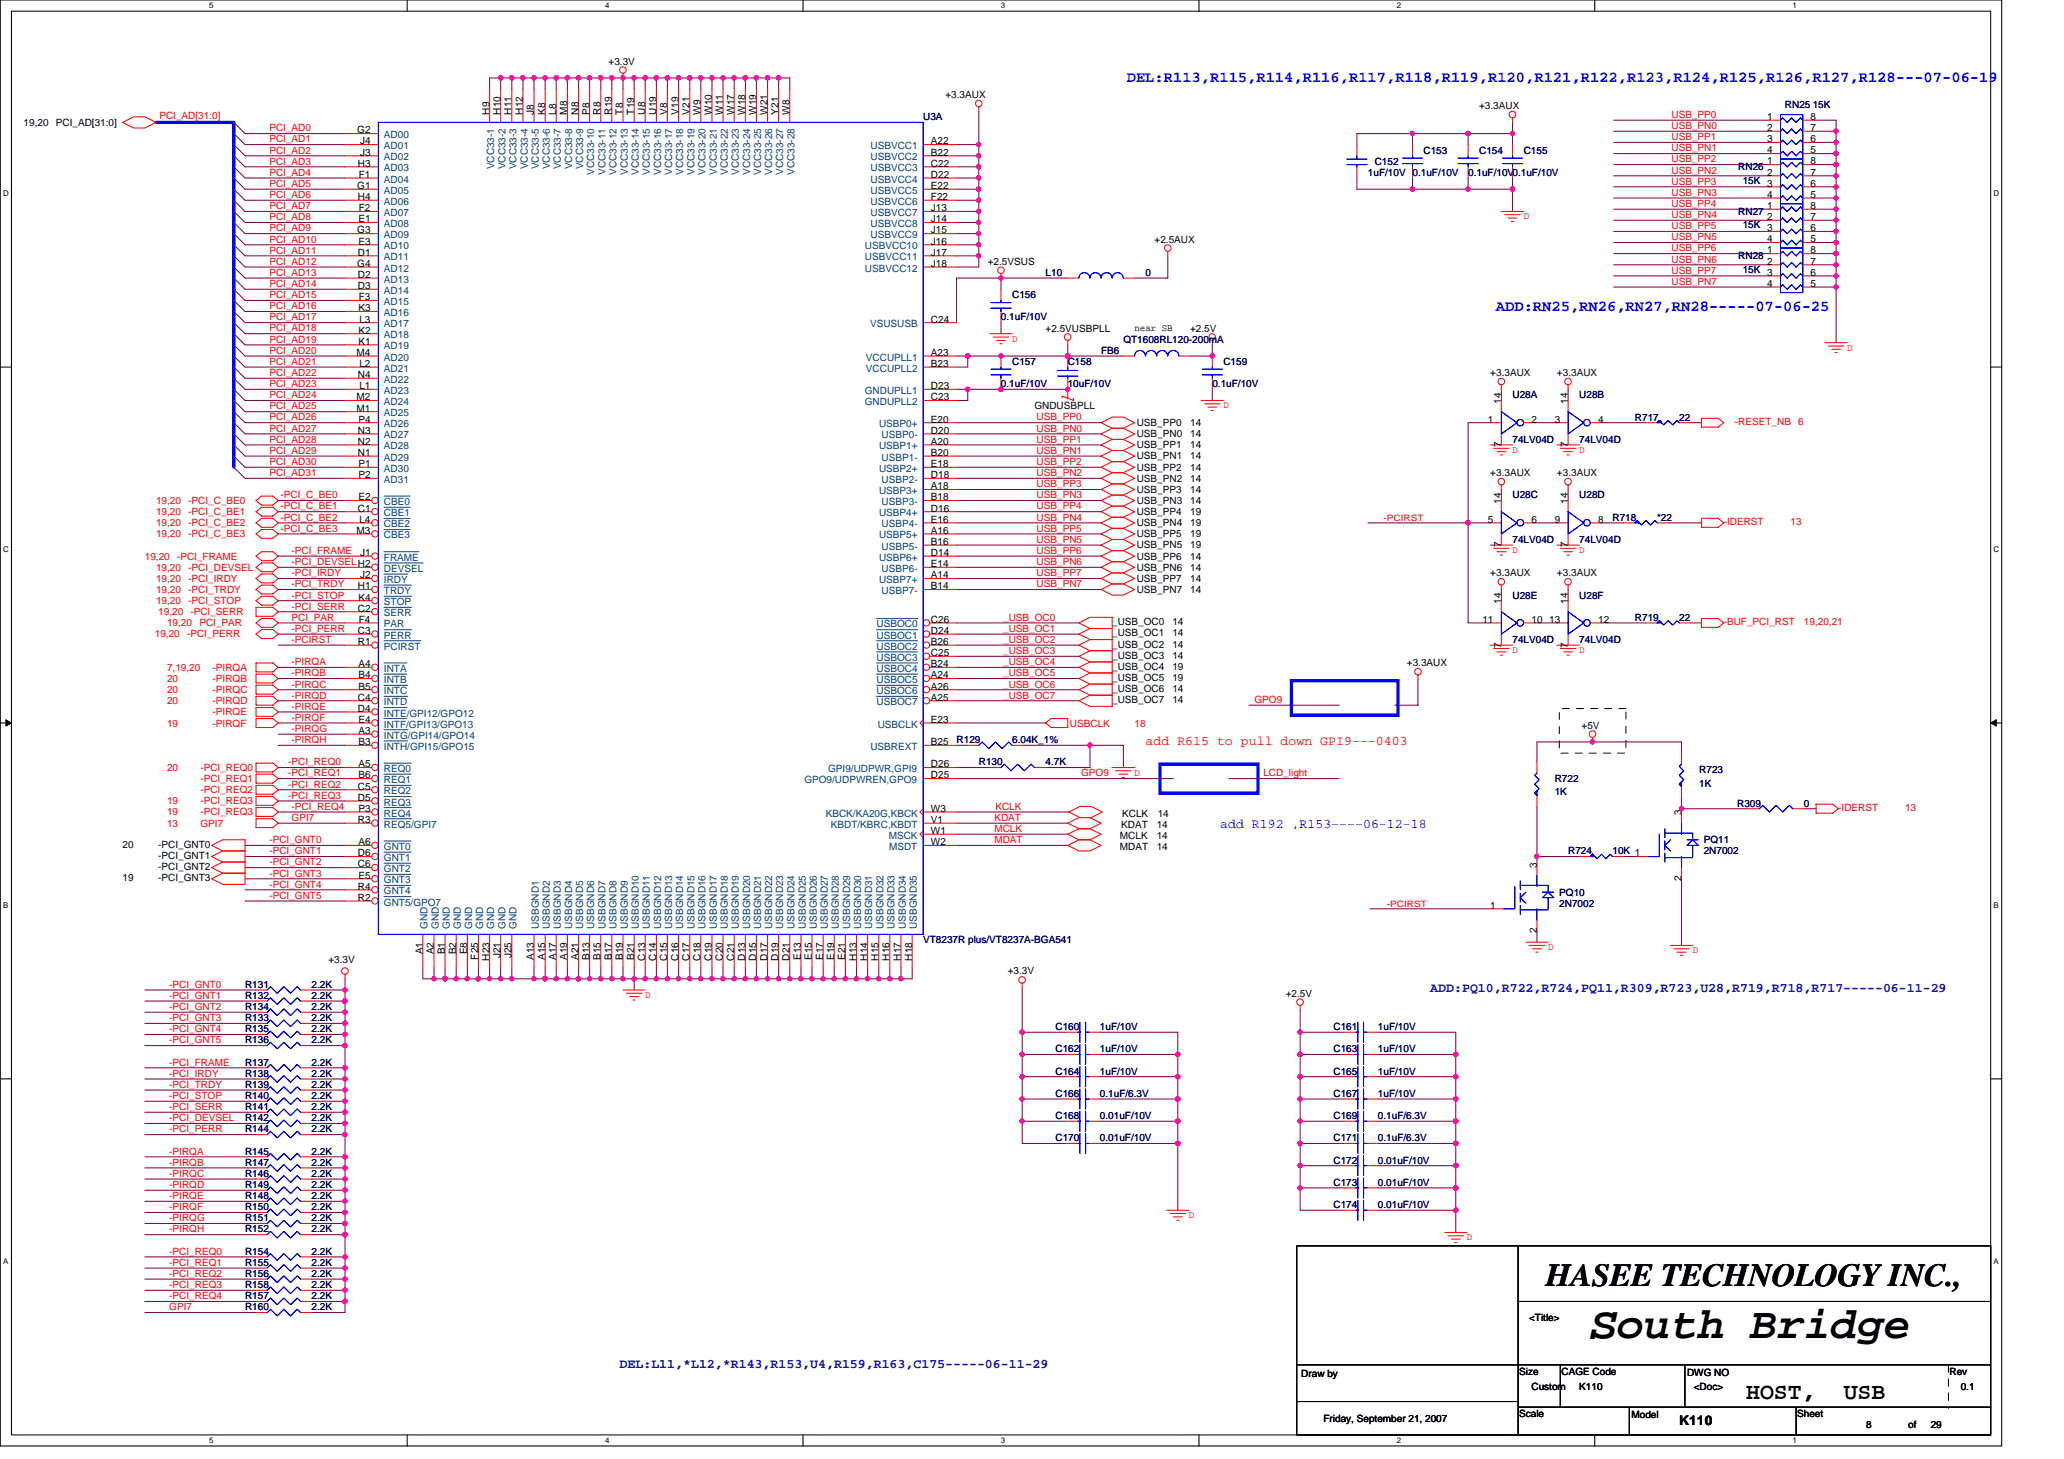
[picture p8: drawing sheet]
<svg xmlns="http://www.w3.org/2000/svg" width="297mm" height="210mm" viewBox="0 0 297 210" stroke-linecap="round" stroke-linejoin="round" font-family="sans-serif">
<defs><g id="words">
<text font-size="6.4" x="228.9" y="192.6">South Bridge</text>
<text font-size="4.6" x="222.5" y="185">HASEE TECHNOLOGY INC.,</text>
<g font-size="3.3">
<text x="251.3" y="201.2">HOST,</text>
<text x="265.3" y="201.2">USB</text>
</g>
<g font-size="2.2" fill="#00f">
<text x="162.2" y="11.8">DEL:R113,R115,R114,R116,R117,R118,R119,R120,R121,R122,R123,R124,R125,R126,R127,R128---07-06-19</text>
<text x="215.3" y="44.7">ADD:RN25,RN26,RN27,RN28-----07-06-25</text>
</g>
<text font-size="1.9" fill="#f00" x="164.9" y="107.2">add R615 to pull down GPI9---0403</text>
<text font-size="1.9" fill="#00f" x="175.6" y="119.2">add R192 ,R153----06-12-18</text>
<g font-size="1.9" fill="#0000a0">
<text x="205.8" y="142.7">ADD:PQ10,R722,R724,PQ11,R309,R723,U28,R719,R718,R717-----06-11-29</text>
<text x="89.2" y="196.9">DEL:L11,*L12,*R143,R153,U4,R159,R163,C175-----06-11-29</text>
</g>
<text font-size="1.9" x="241.7" y="205">K110</text>
<g font-size="1.4">
<text x="87.6" y="9.3">+3.3V</text>
<text x="70.4" y="16.5" transform="rotate(-90 70.4 16.5)">H9</text>
<text x="72" y="16.5" transform="rotate(-90 72 16.5)">H10</text>
<text x="73.6" y="16.5" transform="rotate(-90 73.6 16.5)">H11</text>
<text x="75.2" y="16.5" transform="rotate(-90 75.2 16.5)">H12</text>
<text x="76.8" y="16.5" transform="rotate(-90 76.8 16.5)">J8</text>
<text x="78.4" y="16.5" transform="rotate(-90 78.4 16.5)">K8</text>
<text x="80" y="16.5" transform="rotate(-90 80 16.5)">L8</text>
<text x="81.6" y="16.5" transform="rotate(-90 81.6 16.5)">M8</text>
<text x="83.2" y="16.5" transform="rotate(-90 83.2 16.5)">N8</text>
<text x="84.8" y="16.5" transform="rotate(-90 84.8 16.5)">P8</text>
<text x="86.4" y="16.5" transform="rotate(-90 86.4 16.5)">R8</text>
<text x="88" y="16.5" transform="rotate(-90 88 16.5)">R19</text>
<text x="89.6" y="16.5" transform="rotate(-90 89.6 16.5)">T8</text>
<text x="91.2" y="16.5" transform="rotate(-90 91.2 16.5)">T19</text>
<text x="92.8" y="16.5" transform="rotate(-90 92.8 16.5)">U8</text>
<text x="94.4" y="16.5" transform="rotate(-90 94.4 16.5)">U19</text>
<text x="96" y="16.5" transform="rotate(-90 96 16.5)">V8</text>
<text x="97.6" y="16.5" transform="rotate(-90 97.6 16.5)">V19</text>
<text x="99.2" y="16.5" transform="rotate(-90 99.2 16.5)">V21</text>
<text x="100.8" y="16.5" transform="rotate(-90 100.8 16.5)">W9</text>
<text x="102.4" y="16.5" transform="rotate(-90 102.4 16.5)">W10</text>
<text x="104" y="16.5" transform="rotate(-90 104 16.5)">W11</text>
<text x="105.6" y="16.5" transform="rotate(-90 105.6 16.5)">W17</text>
<text x="107.2" y="16.5" transform="rotate(-90 107.2 16.5)">W18</text>
<text x="108.8" y="16.5" transform="rotate(-90 108.8 16.5)">W19</text>
<text x="110.4" y="16.5" transform="rotate(-90 110.4 16.5)">W21</text>
<text x="112" y="16.5" transform="rotate(-90 112 16.5)">Y21</text>
<text x="113.6" y="16.5" transform="rotate(-90 113.6 16.5)">W8</text>
<text x="136.1" y="14.1">+3.3AUX</text>
<text x="212.9" y="15.7">+3.3AUX</text>
<text x="254.3" y="17.3">1</text>
<text x="260.6" y="17.3">8</text>
<text x="3.4" y="18.1">19,20</text>
<text x="8" y="18.1">PCI_AD[31:0]</text>
<text x="51.4" y="19.2">G2</text>
<text x="51.5" y="24">H3</text>
<text x="51.8" y="20.8">J4</text>
<text x="51.8" y="22.4">J3</text>
<text x="134" y="20.8">A22</text>
<text x="134" y="22.4">B22</text>
<text x="134" y="24">C22</text>
<text x="254.3" y="23.7">1</text>
<text x="254.3" y="18.9">2</text>
<text x="254.3" y="20.5">3</text>
<text x="254.3" y="22.1">4</text>
<text x="260.6" y="23.7">8</text>
<text x="260.6" y="18.9">7</text>
<text x="260.6" y="20.5">6</text>
<text x="260.6" y="22.1">5</text>
<text x="51.4" y="27.2">G1</text>
<text x="51.5" y="28.8">H4</text>
<text x="51.6" y="25.6">F1</text>
<text x="134" y="25.6">D22</text>
<text x="134" y="27.2">E22</text>
<text x="134" y="28.8">F22</text>
<text x="254.3" y="25.3">2</text>
<text x="254.3" y="26.9">3</text>
<text x="254.3" y="28.5">4</text>
<text x="260.6" y="25.3">7</text>
<text x="260.6" y="26.9">6</text>
<text x="260.6" y="28.5">5</text>
<text x="51.4" y="33.6">G3</text>
<text x="51.6" y="32">E1</text>
<text x="51.6" y="35.2">E3</text>
<text x="51.6" y="30.4">F2</text>
<text x="134" y="35.2">J16</text>
<text x="134" y="30.4">J13</text>
<text x="134" y="32">J14</text>
<text x="134" y="33.6">J15</text>
<text x="166.2" y="34.9">+2.5AUX</text>
<text x="254.3" y="30.1">1</text>
<text x="254.3" y="31.7">2</text>
<text x="254.3" y="33.3">3</text>
<text x="254.3" y="34.9">4</text>
<text x="260.6" y="30.1">8</text>
<text x="260.6" y="31.7">7</text>
<text x="260.6" y="33.3">6</text>
<text x="260.6" y="34.9">5</text>
<text x="51.4" y="38.4">G4</text>
<text x="51.5" y="36.8">D1</text>
<text x="51.5" y="40">D2</text>
<text x="51.5" y="41.6">D3</text>
<text x="134" y="36.8">J17</text>
<text x="134" y="38.4">J18</text>
<text x="142.2" y="38.1">+2.5VSUS</text>
<text x="254.3" y="36.5">1</text>
<text x="254.3" y="38.1">2</text>
<text x="254.3" y="39.7">3</text>
<text x="254.3" y="41.3">4</text>
<text x="260.6" y="36.5">8</text>
<text x="260.6" y="38.1">7</text>
<text x="260.6" y="39.7">6</text>
<text x="260.6" y="41.3">5</text>
<text x="51.6" y="44.8">K3</text>
<text x="51.6" y="48">K2</text>
<text x="51.6" y="43.2">F3</text>
<text x="51.7" y="46.4">L3</text>
<text x="134" y="46.4">C24</text>
<text x="150.5" y="47.7">+2.5VUSBPLL</text>
<text x="163.3" y="47.6">near SB</text>
<text x="171.3" y="47.7">+2.5V</text>
<text x="51.3" y="51.2">M4</text>
<text x="51.6" y="49.6">K1</text>
<text x="51.7" y="52.8">L2</text>
<text x="134" y="51.2">A23</text>
<text x="134" y="52.8">B23</text>
<text x="51.3" y="57.6">M2</text>
<text x="51.3" y="59.2">M1</text>
<text x="51.5" y="54.4">N4</text>
<text x="51.7" y="56">L1</text>
<text x="134" y="56">D23</text>
<text x="134" y="57.6">C23</text>
<text x="148.9" y="58.9">GNDUSBPLL</text>
<text x="214.5" y="54.1">+3.3AUX</text>
<text x="216" y="58.1" transform="rotate(-90 216 58.1)">14</text>
<text x="224.1" y="54.1">+3.3AUX</text>
<text x="225.7" y="58.1" transform="rotate(-90 225.7 58.1)">14</text>
<text x="51.5" y="62.4">N3</text>
<text x="51.5" y="64">N2</text>
<text x="51.5" y="65.6">N1</text>
<text x="51.6" y="60.8">P4</text>
<text x="134" y="62.4">D20</text>
<text x="134" y="65.6">B20</text>
<text x="134" y="60.8">E20</text>
<text x="134" y="64">A20</text>
<text x="163.6" y="61.3">USB_PP0</text>
<text x="163.6" y="62.9">USB_PN0</text>
<text x="163.6" y="64.5">USB_PP1</text>
<text x="171.3" y="62.9">14</text>
<text x="171.3" y="61.3">14</text>
<text x="171.3" y="64.5">14</text>
<text x="214.1" y="60.8">1</text>
<text x="216" y="64.3" transform="rotate(-90 216 64.3)">7</text>
<text x="220.4" y="60.8">2</text>
<text x="223.7" y="60.8">3</text>
<text x="225.7" y="64.3" transform="rotate(-90 225.7 64.3)">7</text>
<text x="230" y="60.8">4</text>
<text x="51.6" y="67.2">P1</text>
<text x="51.6" y="68.8">P2</text>
<text x="51.6" y="72">E2</text>
<text x="134" y="68.8">D18</text>
<text x="134" y="72">B18</text>
<text x="134" y="67.2">E18</text>
<text x="134" y="70.4">A18</text>
<text x="163.6" y="66.1">USB_PN1</text>
<text x="163.6" y="67.7">USB_PP2</text>
<text x="163.6" y="69.3">USB_PN2</text>
<text x="163.6" y="70.9">USB_PP3</text>
<text x="171.3" y="66.1">14</text>
<text x="171.3" y="69.3">14</text>
<text x="171.3" y="67.7">14</text>
<text x="171.3" y="70.9">14</text>
<text x="214.5" y="68.5">+3.3AUX</text>
<text x="224.1" y="68.5">+3.3AUX</text>
<text x="51.3" y="76.8">M3</text>
<text x="51.5" y="73.6">C1</text>
<text x="51.7" y="75.2">L4</text>
<text x="134" y="75.2">E16</text>
<text x="134" y="73.6">D16</text>
<text x="134" y="76.8">A16</text>
<text x="163.6" y="72.5">USB_PN3</text>
<text x="163.6" y="74.1">USB_PP4</text>
<text x="163.6" y="75.7">USB_PN4</text>
<text x="163.6" y="77.3">USB_PP5</text>
<text x="171.3" y="72.5">14</text>
<text x="171.3" y="75.7">19</text>
<text x="171.3" y="74.1">19</text>
<text x="171.3" y="77.3">19</text>
<text x="214.1" y="75.2">5</text>
<text x="216" y="72.5" transform="rotate(-90 216 72.5)">14</text>
<text x="220.4" y="75.2">6</text>
<text x="223.7" y="75.2">9</text>
<text x="225.7" y="72.5" transform="rotate(-90 225.7 72.5)">14</text>
<text x="230" y="75.2">8</text>
<text x="51.8" y="80">J1</text>
<text x="51.8" y="83.2">J2</text>
<text x="134" y="78.4">B16</text>
<text x="134" y="81.6">E14</text>
<text x="134" y="80">D14</text>
<text x="134" y="83.2">A14</text>
<text x="163.6" y="78.9">USB_PN5</text>
<text x="163.6" y="80.5">USB_PP6</text>
<text x="163.6" y="82.1">USB_PN6</text>
<text x="163.6" y="83.7">USB_PP7</text>
<text x="171.3" y="78.9">19</text>
<text x="171.3" y="82.1">14</text>
<text x="171.3" y="80.5">14</text>
<text x="171.3" y="83.7">14</text>
<text x="214.5" y="82.9">+3.3AUX</text>
<text x="216" y="78.7" transform="rotate(-90 216 78.7)">7</text>
<text x="224.1" y="82.9">+3.3AUX</text>
<text x="225.7" y="78.7" transform="rotate(-90 225.7 78.7)">7</text>
<text x="51.5" y="84.8">H1</text>
<text x="51.5" y="88">C2</text>
<text x="51.6" y="86.4">K4</text>
<text x="51.6" y="89.6">F4</text>
<text x="134" y="89.6">C26</text>
<text x="134" y="84.8">B14</text>
<text x="160.1" y="90">_USB_OC0</text>
<text x="163.6" y="85.3">USB_PN7</text>
<text x="168.7" y="90">14</text>
<text x="171.3" y="85.3">14</text>
<text x="213.3" y="89.6">11</text>
<text x="216" y="86.9" transform="rotate(-90 216 86.9)">14</text>
<text x="220.4" y="89.6">10</text>
<text x="222.9" y="89.6">13</text>
<text x="225.7" y="86.9" transform="rotate(-90 225.7 86.9)">14</text>
<text x="230" y="89.6">12</text>
<text x="51.5" y="91.2">C3</text>
<text x="51.5" y="92.8">R1</text>
<text x="51.6" y="96">A4</text>
<text x="134" y="94.4">C25</text>
<text x="134" y="91.2">D24</text>
<text x="134" y="92.8">B26</text>
<text x="134" y="96">B24</text>
<text x="160.1" y="93.2">_USB_OC2</text>
<text x="160.1" y="91.5">_USB_OC1</text>
<text x="160.1" y="94.7">_USB_OC3</text>
<text x="168.7" y="93.2">14</text>
<text x="168.7" y="91.5">14</text>
<text x="168.7" y="94.7">14</text>
<text x="202.5" y="95.9">+3.3AUX</text>
<text x="216" y="93.2" transform="rotate(-90 216 93.2)">7</text>
<text x="225.7" y="93.2" transform="rotate(-90 225.7 93.2)">7</text>
<text x="51.5" y="100.8">C4</text>
<text x="51.6" y="97.6">B4</text>
<text x="51.6" y="99.2">B5</text>
<text x="134" y="97.6">A24</text>
<text x="134" y="99.2">A26</text>
<text x="134" y="100.8">A25</text>
<text x="160.1" y="96.4">_USB_OC4</text>
<text x="160.1" y="99.5">_USB_OC6</text>
<text x="160.1" y="101.2">_USB_OC7</text>
<text x="160.1" y="98">_USB_OC5</text>
<text x="168.7" y="96.4">19</text>
<text x="168.7" y="99.5">14</text>
<text x="168.7" y="101.2">14</text>
<text x="168.7" y="98">19</text>
<text x="51.5" y="102.4">D4</text>
<text x="51.6" y="104">E4</text>
<text x="51.6" y="105.6">A3</text>
<text x="51.6" y="107.2">B3</text>
<text x="134" y="107.2">B25</text>
<text x="134" y="104">E23</text>
<text x="227.6" y="104.8">+5V</text>
<text x="51.5" y="113.6">C5</text>
<text x="51.6" y="110.4">A5</text>
<text x="51.6" y="112">B6</text>
<text x="134" y="110.4">D26</text>
<text x="134" y="112">D25</text>
<text x="51.5" y="115.2">D5</text>
<text x="51.5" y="118.4">R3</text>
<text x="51.6" y="116.8">P3</text>
<text x="134" y="120">W1</text>
<text x="134" y="116.8">W3</text>
<text x="134" y="118.4">V1</text>
<text x="161.4" y="119.1">KDAT</text>
<text x="161.5" y="117.5">KCLK</text>
<text x="166.5" y="119.1">14</text>
<text x="166.6" y="117.5">14</text>
<text x="242" y="117.3" transform="rotate(-90 242 117.3)">3</text>
<text x="17.6" y="122">20</text>
<text x="22.8" y="123.5">-PCI_GNT1</text>
<text x="22.8" y="122">-PCI_GNT0</text>
<text x="22.8" y="125.2">-PCI_GNT2</text>
<text x="51.5" y="123.2">D6</text>
<text x="51.5" y="124.8">C6</text>
<text x="51.6" y="121.6">A6</text>
<text x="134" y="121.6">W2</text>
<text x="161.2" y="122.3">MDAT</text>
<text x="161.2" y="120.7">MCLK</text>
<text x="166.5" y="120.7">14</text>
<text x="166.5" y="122.3">14</text>
<text x="221.2" y="124.8" transform="rotate(-90 221.2 124.8)">3</text>
<text x="17.6" y="126.7">19</text>
<text x="22.8" y="126.7">-PCI_GNT3</text>
<text x="51.5" y="128">R4</text>
<text x="51.5" y="129.6">R2</text>
<text x="51.6" y="126.4">E5</text>
<text x="214.5" y="130.7">1</text>
<text x="242" y="126.7" transform="rotate(-90 242 126.7)">2</text>
<text x="60.8" y="137.3" transform="rotate(-90 60.8 137.3)">A1</text>
<text x="62.4" y="137.3" transform="rotate(-90 62.4 137.3)">A2</text>
<text x="64" y="137.3" transform="rotate(-90 64 137.3)">B1</text>
<text x="65.6" y="137.3" transform="rotate(-90 65.6 137.3)">B2</text>
<text x="67.2" y="137.3" transform="rotate(-90 67.2 137.3)">E8</text>
<text x="72" y="137.9" transform="rotate(-90 72 137.9)">J21</text>
<text x="73.6" y="137.9" transform="rotate(-90 73.6 137.9)">J25</text>
<text x="221.2" y="134.3" transform="rotate(-90 221.2 134.3)">2</text>
<text x="47.3" y="138.6">+3.3V</text>
<text x="68.8" y="138" transform="rotate(-90 68.8 138)">F25</text>
<text x="70.4" y="138.2" transform="rotate(-90 70.4 138.2)">H23</text>
<text x="76.8" y="138.1" transform="rotate(-90 76.8 138.1)">A13</text>
<text x="78.4" y="138.1" transform="rotate(-90 78.4 138.1)">A15</text>
<text x="80" y="138.1" transform="rotate(-90 80 138.1)">A17</text>
<text x="81.6" y="138.1" transform="rotate(-90 81.6 138.1)">A19</text>
<text x="83.2" y="138.1" transform="rotate(-90 83.2 138.1)">A21</text>
<text x="84.8" y="138.1" transform="rotate(-90 84.8 138.1)">B13</text>
<text x="86.4" y="138.1" transform="rotate(-90 86.4 138.1)">B15</text>
<text x="88" y="138.1" transform="rotate(-90 88 138.1)">B17</text>
<text x="89.6" y="138.1" transform="rotate(-90 89.6 138.1)">B19</text>
<text x="91.2" y="138.1" transform="rotate(-90 91.2 138.1)">B21</text>
<text x="92.8" y="138.2" transform="rotate(-90 92.8 138.2)">C13</text>
<text x="94.4" y="138.2" transform="rotate(-90 94.4 138.2)">C14</text>
<text x="96" y="138.2" transform="rotate(-90 96 138.2)">C15</text>
<text x="97.6" y="138.2" transform="rotate(-90 97.6 138.2)">C16</text>
<text x="99.2" y="138.2" transform="rotate(-90 99.2 138.2)">C17</text>
<text x="100.8" y="138.2" transform="rotate(-90 100.8 138.2)">C18</text>
<text x="102.4" y="138.2" transform="rotate(-90 102.4 138.2)">C19</text>
<text x="104" y="138.2" transform="rotate(-90 104 138.2)">C20</text>
<text x="105.6" y="138.2" transform="rotate(-90 105.6 138.2)">C21</text>
<text x="107.2" y="138.2" transform="rotate(-90 107.2 138.2)">D13</text>
<text x="108.8" y="138.2" transform="rotate(-90 108.8 138.2)">D15</text>
<text x="110.4" y="138.2" transform="rotate(-90 110.4 138.2)">D17</text>
<text x="112" y="138.2" transform="rotate(-90 112 138.2)">D19</text>
<text x="113.6" y="138.2" transform="rotate(-90 113.6 138.2)">D21</text>
<text x="115.2" y="138.1" transform="rotate(-90 115.2 138.1)">E13</text>
<text x="116.8" y="138.1" transform="rotate(-90 116.8 138.1)">E15</text>
<text x="118.4" y="138.1" transform="rotate(-90 118.4 138.1)">E17</text>
<text x="120" y="138.1" transform="rotate(-90 120 138.1)">E19</text>
<text x="121.6" y="138.1" transform="rotate(-90 121.6 138.1)">E21</text>
<text x="123.3" y="138.2" transform="rotate(-90 123.3 138.2)">H13</text>
<text x="124.8" y="138.2" transform="rotate(-90 124.8 138.2)">H14</text>
<text x="126.4" y="138.2" transform="rotate(-90 126.4 138.2)">H15</text>
<text x="128" y="138.2" transform="rotate(-90 128 138.2)">H16</text>
<text x="129.6" y="138.2" transform="rotate(-90 129.6 138.2)">H17</text>
<text x="131.3" y="138.2" transform="rotate(-90 131.3 138.2)">H18</text>
<text x="145" y="140.2">+3.3V</text>
<text x="185" y="143.4">+2.5V</text>
<text x="220.1" y="190.1">&lt;Title&gt;</text>
<text x="218.6" y="197.8">Size</text>
<text x="224.7" y="197.8">CAGE Code</text>
<text x="242.8" y="198">DWG NO</text>
<text x="280.6" y="197.8">Rev</text>
<text x="187.3" y="198.1">Draw by</text>
<text x="218.6" y="203.9">Scale</text>
<text x="220.4" y="200">Custom</text>
<text x="227.3" y="200">K110</text>
<text x="243.8" y="200">&lt;Doc&gt;</text>
<text x="258.6" y="203.9">Sheet</text>
<text x="282.2" y="200">0.1</text>
<text x="190.5" y="204.5">Friday, September 21, 2007</text>
<text x="234.8" y="204">Model</text>
<text x="268.6" y="205.5">8</text>
<text x="274.6" y="205.5">of</text>
<text x="277.9" y="205.5">29</text>
</g>
<g font-size="1.4" fill="#f00">
<text x="22.9" y="17.1">PCI_AD[31:0]</text>
<text x="240.6" y="17">USB_PP0</text>
<text x="38.8" y="20.5">PCI_AD1</text>
<text x="38.8" y="18.9">PCI_AD0</text>
<text x="38.8" y="23.7">PCI_AD3</text>
<text x="38.8" y="22.1">PCI_AD2</text>
<text x="240.6" y="23.4">USB_PP2</text>
<text x="240.6" y="21.8">USB_PN1</text>
<text x="240.6" y="20.2">USB_PP1</text>
<text x="240.6" y="18.6">USB_PN0</text>
<text x="38.8" y="25.3">PCI_AD4</text>
<text x="38.8" y="28.5">PCI_AD6</text>
<text x="38.8" y="26.9">PCI_AD5</text>
<text x="240.6" y="25">USB_PN2</text>
<text x="240.6" y="28.2">USB_PN3</text>
<text x="240.6" y="29.8">USB_PP4</text>
<text x="240.6" y="26.6">USB_PP3</text>
<text x="38.8" y="30.1">PCI_AD7</text>
<text x="38.8" y="34.9">PCI_AD10</text>
<text x="38.8" y="33.3">PCI_AD9</text>
<text x="38.8" y="31.7">PCI_AD8</text>
<text x="219.3" y="31.6">D</text>
<text x="240.6" y="33">USB_PP5</text>
<text x="240.6" y="34.6">USB_PN5</text>
<text x="240.6" y="31.4">USB_PN4</text>
<text x="38.8" y="36.5">PCI_AD11</text>
<text x="38.8" y="38.1">PCI_AD12</text>
<text x="38.8" y="39.7">PCI_AD13</text>
<text x="38.8" y="41.3">PCI_AD14</text>
<text x="240.6" y="37.8">USB_PN6</text>
<text x="240.6" y="39.4">USB_PP7</text>
<text x="240.6" y="41">USB_PN7</text>
<text x="240.6" y="36.2">USB_PP6</text>
<text x="38.8" y="47.7">PCI_AD18</text>
<text x="38.8" y="42.9">PCI_AD15</text>
<text x="38.8" y="46.1">PCI_AD17</text>
<text x="38.8" y="44.5">PCI_AD16</text>
<text x="38.8" y="50.9">PCI_AD20</text>
<text x="38.8" y="49.3">PCI_AD19</text>
<text x="38.8" y="52.5">PCI_AD21</text>
<text x="145.7" y="49.1">D</text>
<text x="265.8" y="50.4">D</text>
<text x="38.8" y="55.7">PCI_AD23</text>
<text x="38.8" y="54.1">PCI_AD22</text>
<text x="38.8" y="57.3">PCI_AD24</text>
<text x="38.8" y="58.9">PCI_AD25</text>
<text x="176.1" y="58.8">D</text>
<text x="38.8" y="63.7">PCI_AD28</text>
<text x="38.8" y="62.1">PCI_AD27</text>
<text x="38.8" y="60.5">PCI_AD26</text>
<text x="38.8" y="65.3">PCI_AD29</text>
<text x="149.2" y="63.7">USB_PP1</text>
<text x="149.2" y="65.3">USB_PN1</text>
<text x="149.2" y="62.1">USB_PN0</text>
<text x="149.2" y="60.5">USB_PP0</text>
<text x="217.7" y="65.2">D</text>
<text x="227.3" y="65.2">D</text>
<text x="249.7" y="61.2">-RESET_NB</text>
<text x="258.8" y="61.2">6</text>
<text x="38.8" y="66.9">PCI_AD30</text>
<text x="38.8" y="68.5">PCI_AD31</text>
<text x="40.4" y="71.7">-PCI_C_BE0</text>
<text x="149.2" y="70.1">USB_PP3</text>
<text x="149.2" y="66.9">USB_PP2</text>
<text x="149.2" y="71.7">USB_PN3</text>
<text x="149.2" y="68.5">USB_PN2</text>
<text x="22.5" y="72.5">19,20</text>
<text x="22.5" y="77.3">19,20</text>
<text x="22.5" y="75.7">19,20</text>
<text x="22.5" y="74.1">19,20</text>
<text x="27.1" y="72.5">-PCI_C_BE0</text>
<text x="27.1" y="77.3">-PCI_C_BE3</text>
<text x="27.1" y="75.7">-PCI_C_BE2</text>
<text x="27.1" y="74.1">-PCI_C_BE1</text>
<text x="40.4" y="76.5">-PCI_C_BE3</text>
<text x="40.4" y="73.3">-PCI_C_BE1</text>
<text x="40.4" y="74.9">-PCI_C_BE2</text>
<text x="149.2" y="76.5">USB_PP5</text>
<text x="149.2" y="73.3">USB_PP4</text>
<text x="149.2" y="74.9">USB_PN4</text>
<text x="248.1" y="75.5">-IDERST</text>
<text x="257.7" y="75.5">13</text>
<text x="20.8" y="80.5">19,20</text>
<text x="22.5" y="82.1">19,20</text>
<text x="22.5" y="83.7">19,20</text>
<text x="25.5" y="80.5">-PCI_FRAME</text>
<text x="27.1" y="82.1">-PCI_DEVSEL</text>
<text x="27.1" y="83.7">-PCI_IRDY</text>
<text x="42" y="82.9">-PCI_IRDY</text>
<text x="42" y="81.3">-PCI_DEVSELH2</text>
<text x="42" y="79.7">-PCI_FRAME</text>
<text x="149.2" y="78.1">USB_PN5</text>
<text x="149.2" y="82.9">USB_PP7</text>
<text x="149.2" y="79.7">USB_PP6</text>
<text x="149.2" y="81.3">USB_PN6</text>
<text x="217.7" y="79.6">D</text>
<text x="227.3" y="79.6">D</text>
<text x="22.5" y="85.3">19,20</text>
<text x="22.5" y="86.9">19,20</text>
<text x="22.8" y="88.5">19,20</text>
<text x="27.1" y="85.3">-PCI_TRDY</text>
<text x="27.1" y="86.9">-PCI_STOP</text>
<text x="27.4" y="88.5">-PCI_SERR</text>
<text x="42" y="86.1">-PCI_STOP</text>
<text x="42" y="87.7">-PCI_SERR</text>
<text x="42" y="89.3">PCI_PAR</text>
<text x="42" y="84.5">-PCI_TRDY</text>
<text x="144.4" y="89.3">_USB_OC0</text>
<text x="149.2" y="84.5">USB_PN7</text>
<text x="248.1" y="90">-BUF_PCI_RST</text>
<text x="259.6" y="90">19,20,21</text>
<text x="22.3" y="91.7">19,20</text>
<text x="24" y="90.1">19,20</text>
<text x="26.9" y="91.7">-PCI_PERR</text>
<text x="28.7" y="90.1">PCI_PAR</text>
<text x="42" y="90.9">-PCI_PERR</text>
<text x="42" y="95.7">-PIRQA</text>
<text x="42" y="92.5">-PCIRST</text>
<text x="144.4" y="90.9">_USB_OC1</text>
<text x="144.4" y="92.5">_USB_OC2</text>
<text x="144.4" y="94.1">_USB_OC3</text>
<text x="144.4" y="95.7">_USB_OC4</text>
<text x="217.7" y="94">D</text>
<text x="227.3" y="94">D</text>
<text x="24" y="96.5">7,19,20</text>
<text x="24" y="99.7">20</text>
<text x="24" y="101.3">20</text>
<text x="24" y="98.1">20</text>
<text x="30.6" y="96.5">-PIRQA</text>
<text x="30.6" y="99.7">-PIRQC</text>
<text x="30.6" y="101.3">-PIRQD</text>
<text x="30.6" y="98.1">-PIRQB</text>
<text x="42" y="97.3">-PIRQB</text>
<text x="42" y="98.9">-PIRQC</text>
<text x="42" y="100.5">-PIRQD</text>
<text x="144.4" y="97.3">_USB_OC5</text>
<text x="144.4" y="100.5">_USB_OC7</text>
<text x="144.4" y="98.9">_USB_OC6</text>
<text x="180.5" y="101.1">GPO9</text>
<text x="24" y="104.5">19</text>
<text x="30.6" y="102.9">-PIRQE</text>
<text x="30.6" y="104.5">-PIRQF</text>
<text x="42" y="103.7">-PIRQF</text>
<text x="42" y="105.3">-PIRQG</text>
<text x="42" y="102.1">-PIRQE</text>
<text x="42" y="106.9">-PIRQH</text>
<text x="154" y="104.5">USBCLK</text>
<text x="163.3" y="104.5">18</text>
<text x="24" y="110.9">20</text>
<text x="28.8" y="110.9">-PCI_REQ0</text>
<text x="28.8" y="112.5">-PCI_REQ1</text>
<text x="41.5" y="110.1">-PCI_REQ0</text>
<text x="41.5" y="113.3">-PCI_REQ2</text>
<text x="41.5" y="111.7">-PCI_REQ1</text>
<text x="155.6" y="111.7">GPO9</text>
<text x="163.3" y="111.6">D</text>
<text x="181.8" y="111.7">LCD_light</text>
<text x="24" y="115.7">19</text>
<text x="24" y="117.3">19</text>
<text x="24" y="118.9">13</text>
<text x="28.8" y="115.7">-PCI_REQ3</text>
<text x="28.8" y="114.1">-PCI_REQ2</text>
<text x="28.8" y="117.3">-PCI_REQ3</text>
<text x="28.8" y="118.9">GPI7</text>
<text x="41.5" y="114.9">-PCI_REQ3</text>
<text x="42" y="116.5">-PCI_REQ4</text>
<text x="42" y="118.1">GPI7</text>
<text x="143.1" y="119.7">MCLK</text>
<text x="143.1" y="118.1">KDAT</text>
<text x="143.3" y="116.5">KCLK</text>
<text x="264.6" y="116.7">-IDERST</text>
<text x="274.2" y="116.7">13</text>
<text x="38.8" y="122.9">-PCI_GNT1</text>
<text x="38.8" y="121.3">-PCI_GNT0</text>
<text x="38.8" y="124.5">-PCI_GNT2</text>
<text x="143.1" y="121.3">MDAT</text>
<text x="38.8" y="126.1">-PCI_GNT3</text>
<text x="38.8" y="127.7">-PCI_GNT4</text>
<text x="38.8" y="129.3">-PCI_GNT5</text>
<text x="222.8" y="136.7">D</text>
<text x="243.6" y="137.2">D</text>
<text x="24.4" y="143.7">-PCI_GNT1</text>
<text x="24.4" y="142.1">-PCI_GNT0</text>
<text x="92.9" y="143.6">D</text>
<text x="24.4" y="145.3">-PCI_GNT2</text>
<text x="24.4" y="146.9">-PCI_GNT3</text>
<text x="24.4" y="148.5">-PCI_GNT4</text>
<text x="24.4" y="154.9">-PCI_IRDY</text>
<text x="24.4" y="153.3">-PCI_FRAME</text>
<text x="24.4" y="150.1">-PCI_GNT5</text>
<text x="24.4" y="156.5">-PCI_TRDY</text>
<text x="24.4" y="159.7">-PCI_SERR</text>
<text x="24.4" y="161.3">-PCI_DEVSEL</text>
<text x="24.4" y="158.1">-PCI_STOP</text>
<text x="24.4" y="162.9">-PCI_PERR</text>
<text x="24.4" y="166.1">-PIRQA</text>
<text x="24.4" y="167.7">-PIRQB</text>
<text x="24.4" y="170.9">-PIRQD</text>
<text x="24.4" y="172.5">-PIRQE</text>
<text x="24.4" y="169.3">-PIRQC</text>
<text x="24.4" y="175.7">-PIRQG</text>
<text x="24.4" y="177.3">-PIRQH</text>
<text x="24.4" y="174.1">-PIRQF</text>
<text x="171.1" y="175.3">D</text>
<text x="211.1" y="178.5">D</text>
<text x="24.4" y="185.3">-PCI_REQ3</text>
<text x="24.4" y="182.1">-PCI_REQ1</text>
<text x="24.4" y="180.5">-PCI_REQ0</text>
<text x="24.4" y="183.7">-PCI_REQ2</text>
<text x="24.4" y="186.9">-PCI_REQ4</text>
<text x="24.4" y="188.5">GPI7</text>
</g>
<g font-size="1.4" fill="#000080">
<text x="132.9" y="17.3">U3A</text>
<text x="256.9" y="15.5">RN25 15K</text>
<text x="197.8" y="23.7">C152</text>
<text x="204.9" y="22.1">C153</text>
<text x="212.9" y="22.1">C154</text>
<text x="219.3" y="22.1">C155</text>
<text x="196.9" y="25.3">1uF/10V 0.1uF/10V</text>
<text x="211.3" y="25.3">0.1uF/10V0.1uF/10V</text>
<text x="250.2" y="24.5">RN26</text>
<text x="250.8" y="26.4">15K</text>
<text x="250.2" y="30.9">RN27</text>
<text x="250.8" y="32.8">15K</text>
<text x="150.5" y="39.7">L10</text>
<text x="164.9" y="39.7">0</text>
<text x="250.2" y="37.3">RN28</text>
<text x="250.8" y="39.2">15K</text>
<text x="144.1" y="46.1">0.1uF/10V</text>
<text x="145.7" y="42.9">C156</text>
<text x="145.7" y="52.5">C157</text>
<text x="153.7" y="52.5">C158</text>
<text x="158.5" y="50.9">FB6</text>
<text x="161.7" y="49.3">QT1608RL120-200mA</text>
<text x="176.1" y="52.5">C159</text>
<text x="144.1" y="55.7">0.1uF/10V</text>
<text x="153.7" y="55.7">10uF/10V</text>
<text x="174.5" y="55.7">0.1uF/10V</text>
<text x="217.7" y="57.3">U28A</text>
<text x="227.3" y="57.3">U28B</text>
<text x="217.7" y="63.7">74LV04D</text>
<text x="227.3" y="63.7">74LV04D</text>
<text x="235.3" y="60.5">R717</text>
<text x="241.7" y="60.5">22</text>
<text x="217.7" y="71.7">U28C</text>
<text x="227.3" y="71.7">U28D</text>
<text x="232.1" y="74.9">R718</text>
<text x="238.5" y="74.9">*22</text>
<text x="217.7" y="78.1">74LV04D</text>
<text x="227.3" y="78.1">74LV04D</text>
<text x="217.7" y="86.1">U28E</text>
<text x="227.3" y="86.1">U28F</text>
<text x="235.3" y="89.3">R719</text>
<text x="241.7" y="89.3">22</text>
<text x="217.7" y="92.5">74LV04D</text>
<text x="227.3" y="92.5">74LV04D</text>
<text x="137.7" y="106.9">R129</text>
<text x="145.7" y="106.9">6.04K_1%</text>
<text x="140.9" y="110.1">R130</text>
<text x="150.5" y="110.1">4.7K</text>
<text x="223.7" y="112.5">R722</text>
<text x="244.6" y="111.2">R723</text>
<text x="244.6" y="113.2">1K</text>
<text x="223.7" y="114.4">1K</text>
<text x="250" y="116">R309</text>
<text x="259.6" y="116">0</text>
<text x="225.7" y="122.9">R724</text>
<text x="232.1" y="122.9">10K 1</text>
<text x="245.2" y="121.3">PQ11</text>
<text x="245.2" y="122.9">2N7002</text>
<text x="224.4" y="128.8">PQ10</text>
<text x="224.4" y="130.4">2N7002</text>
<text x="132.9" y="135.7">VT8237R plus/VT8237A-BGA541</text>
<text x="35.3" y="142.1">R131</text>
<text x="35.3" y="143.7">R132</text>
<text x="44.8" y="142.1">2.2K</text>
<text x="44.8" y="143.7">2.2K</text>
<text x="35.3" y="148.5">R135</text>
<text x="35.3" y="146.9">R133</text>
<text x="35.3" y="145.3">R134</text>
<text x="44.8" y="148.5">2.2K</text>
<text x="44.8" y="146.9">2.2K</text>
<text x="44.8" y="145.3">2.2K</text>
<text x="151.9" y="148.2">C160</text>
<text x="158.3" y="148.2">1uF/10V</text>
<text x="191.9" y="148.2">C161</text>
<text x="198.3" y="148.2">1uF/10V</text>
<text x="35.3" y="153.3">R137</text>
<text x="35.3" y="150.1">R136</text>
<text x="35.3" y="154.9">R138</text>
<text x="44.8" y="153.3">2.2K</text>
<text x="44.8" y="150.1">2.2K</text>
<text x="44.8" y="154.9">2.2K</text>
<text x="151.9" y="151.4">C162</text>
<text x="151.9" y="154.6">C164</text>
<text x="158.3" y="151.4">1uF/10V</text>
<text x="158.3" y="154.6">1uF/10V</text>
<text x="191.9" y="154.6">C165</text>
<text x="191.9" y="151.4">C163</text>
<text x="198.3" y="154.6">1uF/10V</text>
<text x="198.3" y="151.4">1uF/10V</text>
<text x="35.3" y="158.1">R140</text>
<text x="35.3" y="159.7">R141</text>
<text x="35.3" y="161.3">R142</text>
<text x="35.3" y="156.5">R139</text>
<text x="44.8" y="158.1">2.2K</text>
<text x="44.8" y="159.7">2.2K</text>
<text x="44.8" y="161.3">2.2K</text>
<text x="44.8" y="156.5">2.2K</text>
<text x="151.9" y="157.8">C166</text>
<text x="151.9" y="161">C168</text>
<text x="158.3" y="157.8">0.1uF/6.3V</text>
<text x="158.3" y="161">0.01uF/10V</text>
<text x="191.9" y="157.8">C167</text>
<text x="191.9" y="161">C169</text>
<text x="198.3" y="157.8">1uF/10V</text>
<text x="198.3" y="161">0.1uF/6.3V</text>
<text x="35.3" y="162.9">R144</text>
<text x="35.3" y="166.1">R145</text>
<text x="35.3" y="167.7">R147</text>
<text x="44.8" y="162.9">2.2K</text>
<text x="44.8" y="166.1">2.2K</text>
<text x="44.8" y="167.7">2.2K</text>
<text x="151.9" y="164.2">C170</text>
<text x="158.3" y="164.2">0.01uF/10V</text>
<text x="191.9" y="167.4">C172</text>
<text x="191.9" y="164.2">C171</text>
<text x="198.3" y="167.4">0.01uF/10V</text>
<text x="198.3" y="164.2">0.1uF/6.3V</text>
<text x="35.3" y="172.5">R148</text>
<text x="35.3" y="169.3">R146</text>
<text x="35.3" y="170.9">R149</text>
<text x="44.8" y="172.5">2.2K</text>
<text x="44.8" y="169.3">2.2K</text>
<text x="44.8" y="170.9">2.2K</text>
<text x="191.9" y="173.8">C174</text>
<text x="191.9" y="170.6">C173</text>
<text x="198.3" y="173.8">0.01uF/10V</text>
<text x="198.3" y="170.6">0.01uF/10V</text>
<text x="35.3" y="174.1">R150</text>
<text x="35.3" y="175.7">R151</text>
<text x="35.3" y="177.3">R152</text>
<text x="44.8" y="174.1">2.2K</text>
<text x="44.8" y="175.7">2.2K</text>
<text x="44.8" y="177.3">2.2K</text>
<text x="35.3" y="180.5">R154</text>
<text x="35.3" y="182.1">R155</text>
<text x="35.3" y="183.7">R156</text>
<text x="35.3" y="185.3">R158</text>
<text x="44.8" y="180.5">2.2K</text>
<text x="44.8" y="182.1">2.2K</text>
<text x="44.8" y="183.7">2.2K</text>
<text x="44.8" y="185.3">2.2K</text>
<text x="35.3" y="186.9">R157</text>
<text x="35.3" y="188.5">R160</text>
<text x="44.8" y="186.9">2.2K</text>
<text x="44.8" y="188.5">2.2K</text>
</g>
<g font-size="1.4" fill="#004080">
<text x="55.3" y="19.9">AD00</text>
<text x="55.3" y="21.5">AD01</text>
<text x="55.3" y="23.1">AD02</text>
<text x="125.3" y="21.5">USBVCC1</text>
<text x="125.3" y="23.1">USBVCC2</text>
<text x="55.3" y="24.7">AD03</text>
<text x="55.3" y="26.3">AD04</text>
<text x="55.3" y="27.9">AD05</text>
<text x="55.3" y="29.5">AD06</text>
<text x="71.1" y="24.3" transform="rotate(-90 71.1 24.3)">VCC33-1</text>
<text x="72.7" y="24.3" transform="rotate(-90 72.7 24.3)">VCC33-2</text>
<text x="74.3" y="24.3" transform="rotate(-90 74.3 24.3)">VCC33-3</text>
<text x="75.9" y="24.3" transform="rotate(-90 75.9 24.3)">VCC33-4</text>
<text x="77.5" y="24.3" transform="rotate(-90 77.5 24.3)">VCC33-5</text>
<text x="79.1" y="24.3" transform="rotate(-90 79.1 24.3)">VCC33-6</text>
<text x="80.7" y="24.3" transform="rotate(-90 80.7 24.3)">VCC33-7</text>
<text x="82.3" y="24.3" transform="rotate(-90 82.3 24.3)">VCC33-8</text>
<text x="83.9" y="24.3" transform="rotate(-90 83.9 24.3)">VCC33-9</text>
<text x="85.5" y="25.1" transform="rotate(-90 85.5 25.1)">VCC33-10</text>
<text x="87.1" y="25.1" transform="rotate(-90 87.1 25.1)">VCC33-11</text>
<text x="88.7" y="25.1" transform="rotate(-90 88.7 25.1)">VCC33-12</text>
<text x="90.3" y="25.1" transform="rotate(-90 90.3 25.1)">VCC33-13</text>
<text x="91.9" y="25.1" transform="rotate(-90 91.9 25.1)">VCC33-14</text>
<text x="93.5" y="25.1" transform="rotate(-90 93.5 25.1)">VCC33-15</text>
<text x="95.1" y="25.1" transform="rotate(-90 95.1 25.1)">VCC33-16</text>
<text x="96.7" y="25.1" transform="rotate(-90 96.7 25.1)">VCC33-17</text>
<text x="98.3" y="25.1" transform="rotate(-90 98.3 25.1)">VCC33-18</text>
<text x="99.9" y="25.1" transform="rotate(-90 99.9 25.1)">VCC33-19</text>
<text x="101.5" y="25.1" transform="rotate(-90 101.5 25.1)">VCC33-20</text>
<text x="103.1" y="25.1" transform="rotate(-90 103.1 25.1)">VCC33-21</text>
<text x="104.7" y="25.1" transform="rotate(-90 104.7 25.1)">VCC33-22</text>
<text x="106.3" y="25.1" transform="rotate(-90 106.3 25.1)">VCC33-23</text>
<text x="107.9" y="25.1" transform="rotate(-90 107.9 25.1)">VCC33-24</text>
<text x="109.5" y="25.1" transform="rotate(-90 109.5 25.1)">VCC33-25</text>
<text x="111.1" y="25.1" transform="rotate(-90 111.1 25.1)">VCC33-26</text>
<text x="112.7" y="25.1" transform="rotate(-90 112.7 25.1)">VCC33-27</text>
<text x="114.3" y="25.1" transform="rotate(-90 114.3 25.1)">VCC33-28</text>
<text x="125.3" y="26.3">USBVCC4</text>
<text x="125.3" y="27.9">USBVCC5</text>
<text x="125.3" y="29.5">USBVCC6</text>
<text x="125.3" y="24.7">USBVCC3</text>
<text x="55.3" y="31.1">AD07</text>
<text x="55.3" y="32.7">AD08</text>
<text x="55.3" y="34.3">AD09</text>
<text x="55.3" y="35.9">AD10</text>
<text x="124.5" y="35.9">USBVCC10</text>
<text x="125.3" y="31.1">USBVCC7</text>
<text x="125.3" y="32.7">USBVCC8</text>
<text x="125.3" y="34.3">USBVCC9</text>
<text x="55.3" y="37.5">AD11</text>
<text x="55.3" y="39.1">AD12</text>
<text x="55.3" y="40.7">AD13</text>
<text x="124.5" y="37.5">USBVCC11</text>
<text x="124.5" y="39.1">USBVCC12</text>
<text x="55.3" y="42.3">AD14</text>
<text x="55.3" y="43.9">AD15</text>
<text x="55.3" y="45.5">AD16</text>
<text x="55.3" y="47.1">AD17</text>
<text x="125.2" y="47.1">VSUSUSB</text>
<text x="55.3" y="48.7">AD18</text>
<text x="55.3" y="50.3">AD19</text>
<text x="55.3" y="51.9">AD20</text>
<text x="55.3" y="53.5">AD21</text>
<text x="124.6" y="51.9">VCCUPLL1</text>
<text x="124.6" y="53.5">VCCUPLL2</text>
<text x="55.3" y="55.1">AD22</text>
<text x="55.3" y="56.7">AD23</text>
<text x="55.3" y="58.3">AD24</text>
<text x="55.3" y="59.9">AD25</text>
<text x="124.5" y="56.7">GNDUPLL1</text>
<text x="124.5" y="58.3">GNDUPLL2</text>
<text x="55.3" y="61.5">AD26</text>
<text x="55.3" y="63.1">AD27</text>
<text x="55.3" y="64.7">AD28</text>
<text x="126.5" y="61.5">USBP0+</text>
<text x="126.5" y="64.7">USBP1+</text>
<text x="126.9" y="63.1">USBP0-</text>
<text x="55.3" y="66.3">AD29</text>
<text x="55.3" y="67.9">AD30</text>
<text x="55.3" y="69.5">AD31</text>
<text x="126.5" y="67.9">USBP2+</text>
<text x="126.5" y="71.1">USBP3+</text>
<text x="126.9" y="66.3">USBP1-</text>
<text x="126.9" y="69.5">USBP2-</text>
<text x="55.3" y="72.7">CBE0</text>
<text x="55.3" y="74.3">CBE1</text>
<text x="55.3" y="75.9">CBE2</text>
<text x="55.3" y="77.5">CBE3</text>
<text x="126.5" y="74.3">USBP4+</text>
<text x="126.5" y="77.5">USBP5+</text>
<text x="126.9" y="72.7">USBP3-</text>
<text x="126.9" y="75.9">USBP4-</text>
<text x="55.3" y="80.7">FRAME</text>
<text x="55.3" y="82.3">DEVSEL</text>
<text x="55.3" y="83.9">IRDY</text>
<text x="126.5" y="80.7">USBP6+</text>
<text x="126.5" y="83.9">USBP7+</text>
<text x="126.9" y="79.1">USBP5-</text>
<text x="126.9" y="82.3">USBP6-</text>
<text x="55.3" y="85.5">TRDY</text>
<text x="55.3" y="87.1">STOP</text>
<text x="55.3" y="88.7">SERR</text>
<text x="126.9" y="85.5">USBP7-</text>
<text x="55.3" y="90.3">PAR</text>
<text x="55.3" y="91.9">PERR</text>
<text x="55.3" y="93.5">PCIRST</text>
<text x="126.1" y="95.1">USBOC3</text>
<text x="126.1" y="90.3">USBOC0</text>
<text x="126.1" y="91.9">USBOC1</text>
<text x="126.1" y="93.5">USBOC2</text>
<text x="55.3" y="96.7">INTA</text>
<text x="55.3" y="98.3">INTB</text>
<text x="55.3" y="99.9">INTC</text>
<text x="55.3" y="101.5">INTD</text>
<text x="126.1" y="98.3">USBOC5</text>
<text x="126.1" y="96.7">USBOC4</text>
<text x="126.1" y="99.9">USBOC6</text>
<text x="126.1" y="101.5">USBOC7</text>
<text x="55.3" y="103.1">INTE/GPI12/GPO12</text>
<text x="55.3" y="104.7">INTF/GPI13/GPO13</text>
<text x="55.3" y="106.3">INTG/GPI14/GPO14</text>
<text x="55.3" y="107.9">INTH/GPI15/GPO15</text>
<text x="125.3" y="107.9">USBREXT</text>
<text x="126.3" y="104.7">USBCLK</text>
<text x="55.3" y="111.1">REQ0</text>
<text x="55.3" y="112.7">REQ1</text>
<text x="115.8" y="112.7">GPO9/UDPWREN,GPO9</text>
<text x="119.2" y="111.1">GPI9/UDPWR,GPI9</text>
<text x="55.3" y="114.3">REQ2</text>
<text x="55.3" y="115.9">REQ3</text>
<text x="55.3" y="117.5">REQ4</text>
<text x="55.3" y="119.1">REQ5/GPI7</text>
<text x="118.8" y="117.5">KBCK/KA20G,KBCK</text>
<text x="119.6" y="119.1">KBDT/KBRC,KBDT</text>
<text x="55.3" y="122.3">GNT0</text>
<text x="55.3" y="123.9">GNT1</text>
<text x="55.3" y="125.5">GNT2</text>
<text x="127.9" y="120.7">MSCK</text>
<text x="127.9" y="122.3">MSDT</text>
<text x="55.3" y="127.1">GNT3</text>
<text x="55.3" y="128.7">GNT4</text>
<text x="55.3" y="130.3">GNT5/GPO7</text>
<text x="61.5" y="133.6" transform="rotate(-90 61.5 133.6)">GND</text>
<text x="63.1" y="133.6" transform="rotate(-90 63.1 133.6)">GND</text>
<text x="64.7" y="133.6" transform="rotate(-90 64.7 133.6)">GND</text>
<text x="66.3" y="133.6" transform="rotate(-90 66.3 133.6)">GND</text>
<text x="67.9" y="133.6" transform="rotate(-90 67.9 133.6)">GND</text>
<text x="69.5" y="133.6" transform="rotate(-90 69.5 133.6)">GND</text>
<text x="71.1" y="133.6" transform="rotate(-90 71.1 133.6)">GND</text>
<text x="72.7" y="133.6" transform="rotate(-90 72.7 133.6)">GND</text>
<text x="74.3" y="133.6" transform="rotate(-90 74.3 133.6)">GND</text>
<text x="77.5" y="133.6" transform="rotate(-90 77.5 133.6)">USBGND1</text>
<text x="79.1" y="133.6" transform="rotate(-90 79.1 133.6)">USBGND2</text>
<text x="80.7" y="133.6" transform="rotate(-90 80.7 133.6)">USBGND3</text>
<text x="82.3" y="133.6" transform="rotate(-90 82.3 133.6)">USBGND4</text>
<text x="83.9" y="133.6" transform="rotate(-90 83.9 133.6)">USBGND5</text>
<text x="85.5" y="133.6" transform="rotate(-90 85.5 133.6)">USBGND6</text>
<text x="87.1" y="133.6" transform="rotate(-90 87.1 133.6)">USBGND7</text>
<text x="88.7" y="133.6" transform="rotate(-90 88.7 133.6)">USBGND8</text>
<text x="90.3" y="133.6" transform="rotate(-90 90.3 133.6)">USBGND9</text>
<text x="91.9" y="133.6" transform="rotate(-90 91.9 133.6)">USBGND10</text>
<text x="93.5" y="133.6" transform="rotate(-90 93.5 133.6)">USBGND11</text>
<text x="95.1" y="133.6" transform="rotate(-90 95.1 133.6)">USBGND12</text>
<text x="96.7" y="133.6" transform="rotate(-90 96.7 133.6)">USBGND13</text>
<text x="98.3" y="133.6" transform="rotate(-90 98.3 133.6)">USBGND14</text>
<text x="99.9" y="133.6" transform="rotate(-90 99.9 133.6)">USBGND15</text>
<text x="101.5" y="133.6" transform="rotate(-90 101.5 133.6)">USBGND16</text>
<text x="103.1" y="133.6" transform="rotate(-90 103.1 133.6)">USBGND17</text>
<text x="104.7" y="133.6" transform="rotate(-90 104.7 133.6)">USBGND18</text>
<text x="106.3" y="133.6" transform="rotate(-90 106.3 133.6)">USBGND19</text>
<text x="107.9" y="133.6" transform="rotate(-90 107.9 133.6)">USBGND20</text>
<text x="109.5" y="133.6" transform="rotate(-90 109.5 133.6)">USBGND21</text>
<text x="111.1" y="133.6" transform="rotate(-90 111.1 133.6)">USBGND22</text>
<text x="112.7" y="133.6" transform="rotate(-90 112.7 133.6)">USBGND23</text>
<text x="114.3" y="133.6" transform="rotate(-90 114.3 133.6)">USBGND24</text>
<text x="115.9" y="133.6" transform="rotate(-90 115.9 133.6)">USBGND25</text>
<text x="117.5" y="133.6" transform="rotate(-90 117.5 133.6)">USBGND26</text>
<text x="119.1" y="133.6" transform="rotate(-90 119.1 133.6)">USBGND27</text>
<text x="120.7" y="133.6" transform="rotate(-90 120.7 133.6)">USBGND28</text>
<text x="122.3" y="133.6" transform="rotate(-90 122.3 133.6)">USBGND29</text>
<text x="123.9" y="133.6" transform="rotate(-90 123.9 133.6)">USBGND30</text>
<text x="125.5" y="133.6" transform="rotate(-90 125.5 133.6)">USBGND31</text>
<text x="127.1" y="133.6" transform="rotate(-90 127.1 133.6)">USBGND32</text>
<text x="128.7" y="133.6" transform="rotate(-90 128.7 133.6)">USBGND33</text>
<text x="130.3" y="133.6" transform="rotate(-90 130.3 133.6)">USBGND34</text>
<text x="131.9" y="133.6" transform="rotate(-90 131.9 133.6)">USBGND35</text>
</g>
<g font-size="1.3" fill="#f00">
<text x="199.1" y="74.9">-PCIRST</text>
<text x="199.6" y="130.4">-PCIRST</text>
</g>
<g font-size="1.1">
<text x="30.1" y="1.2">5</text>
<text x="87.1" y="1.2">4</text>
<text x="144" y="1.2">3</text>
<text x="201" y="1.2">2</text>
<text x="258" y="1.2">1</text>
<text x=".4" y="28.2">D</text>
<text x="286.9" y="28.2">D</text>
<text x=".4" y="79.4">C</text>
<text x="286.9" y="79.4">C</text>
<text x=".4" y="130.6">B</text>
<text x="286.9" y="130.6">B</text>
<text x=".4" y="181.8">A</text>
<text x="286.9" y="181.8">A</text>
<text x="30.1" y="207.6">5</text>
<text x="87.1" y="207.6">4</text>
<text x="144" y="207.6">3</text>
<text x="201" y="207.6">2</text>
<text x="258" y="207.6">1</text>
</g>
</g></defs>
<path d="M0 0h288.1v208h-288.1zM1.6 1.6h284.9v204.8h-284.9z" fill="none" stroke="#000" stroke-width=".15"/>
<g fill="#fff">
<path d="M30.1 .2h.6v1.2h-.6z"/>
<path d="M30.1 206.6h.6v1.3h-.6z"/>
</g>
<path d="M58.6 0v1.6M58.6 206.4v1.6" fill="none" stroke="#000" stroke-width=".15"/>
<g fill="#fff">
<path d="M87.1 .2h.6v1.2h-.6z"/>
<path d="M87.1 206.6h.6v1.3h-.6z"/>
</g>
<path d="M115.6 0v1.6M115.6 206.4v1.6" fill="none" stroke="#000" stroke-width=".15"/>
<g fill="#fff">
<path d="M144 .2h.6v1.2h-.6z"/>
<path d="M144 206.6h.6v1.3h-.6z"/>
</g>
<path d="M172.5 0v1.6M172.5 206.4v1.6" fill="none" stroke="#000" stroke-width=".15"/>
<g fill="#fff">
<path d="M201 .2h.6v1.2h-.6z"/>
<path d="M201 206.6h.6v1.3h-.6z"/>
</g>
<path d="M229.5 0v1.6M229.5 206.4v1.6" fill="none" stroke="#000" stroke-width=".15"/>
<g fill="#fff">
<path d="M258 .2h.6v1.2h-.6z"/>
<path d="M258 206.6h.6v1.3h-.6z"/>
<path d="M.4 27.2h.8v1.3h-.8z"/>
<path d="M286.9 27.2h.8v1.3h-.8z"/>
<path d="M.4 78.4h.8v1.3h-.8z"/>
<path d="M286.9 78.4h.8v1.3h-.8z"/>
</g>
<path d="M0 52.8h1.6M286.5 52.8h1.6" fill="none" stroke="#000" stroke-width=".15"/>
<g fill="#fff">
<path d="M.4 129.6h.8v1.3h-.8z"/>
<path d="M286.9 129.6h.7v1.3h-.7z"/>
</g>
<path d="M0 104h1.6M286.5 104h1.6" fill="none" stroke="#000" stroke-width=".15"/>
<path d="M.8 103.5l.8 .5-.8 .5zM286.5 104l.8-.5v1z" fill="#000" stroke="#000" stroke-width=".14"/>
<g fill="#fff">
<path d="M.4 180.8h.8v1.3h-.8z"/>
<path d="M286.9 180.8h.7v1.3h-.7z"/>
</g>
<path d="M0 155.2h1.6M286.5 155.2h1.6M186.6 179.2h99.9v27.2h-99.9zM218.5 179.2v27.2M186.8 196.4h99.7M218.5 187.2h68M224.6 196.4v6M242.5 196.4v6M186.8 201.6h31.7M218.5 202.4h68M234.5 202.4v4M258.5 202.4v4" fill="none" stroke="#000" stroke-width=".15"/>
<g fill="none" stroke="#800040" stroke-width=".15">
<path d="M33.7 17.6l1.6 1.6h14.4M33.7 19.2l1.6 1.6h14.4M70.5 12.8v-1.6h43.2v1.6M72 11.2v1.6M73.7 11.2v1.6M75.3 11.2v1.6M76.9 11.2v1.6M78.5 11.2v1.6M80 11.2v1.6M81.7 11.2v1.6M83.3 11.2v1.6M84.9 11.2v1.6"/>
<path d="M86.5 11.2v1.6M88.1 11.2v1.6M89.7 11.2v1.6M91.3 11.2v1.6M92.9 11.2v1.6M94.5 11.2v1.6M96.1 11.2v1.6M97.7 11.2v1.6M99.3 11.2v1.6M100.9 11.2v1.6M102.5 11.2v1.6M104.1 11.2v1.6"/>
<path d="M105.7 11.2v1.6M107.3 11.2v1.6M108.9 11.2v1.6M110.5 11.2v1.6M112.1 11.2v1.6M140.9 16v22.4h-3.2M203.3 19.2v1.6M211.3 19.2v1.6M217.7 19.2h-22.4v1.6M217.7 17.6v3.2M232.2 17.3h22.4M232.2 18.9h22.4"/>
<path d="M261 17.3h3.2v32M261 18.9h3.2M33.7 25.6l1.6 1.6h14.4M33.7 38.4l1.6 1.6h14.4M33.7 27.2l1.6 1.6h14.4M33.7 35.2l1.6 1.6h14.4M33.7 33.6l1.6 1.6h14.4M33.7 28.8l1.6 1.6h14.4M33.7 30.4l1.6 1.6h14.4M33.7 32l1.6 1.6h14.4M33.7 22.4l1.6 1.6h14.4M33.7 36.8l1.6 1.6h14.4"/>
<path d="M33.7 24l1.6 1.6h14.4M33.7 20.8l1.6 1.6h14.4M137.7 27.2h3.2M137.7 28.8h3.2M137.7 36.8h3.2M137.7 20.8h3.2M137.7 35.2h3.2M137.7 30.4h3.2M137.7 32h3.2M137.7 33.6h3.2M137.7 24h3.2M137.7 25.6h3.2"/>
<path d="M137.7 22.4h3.2M168.1 36.8v3.2h-4.8M195.3 25.6v1.6h22.4M203.3 25.6v1.6M211.3 25.6v1.6M217.7 25.6v4.8M232.2 25.3h22.4M232.2 23.7h22.4M232.2 22.1h22.4M232.2 28.5h22.4M232.2 33.3h22.4M232.2 38.1h22.4"/>
<path d="M232.2 39.7h22.4M232.2 34.9h22.4M232.2 30.1h22.4M232.2 36.5h22.4M232.2 26.9h22.4M232.2 31.7h22.4M232.2 20.5h22.4M261 25.3h3.2M261 23.7h3.2M261 22.1h3.2M261 28.5h3.2M261 33.3h3.2"/>
<path d="M261 38.1h3.2M261 39.7h3.2M261 34.9h3.2M261 30.1h3.2M261 36.5h3.2M261 26.9h3.2M261 31.7h3.2M261 20.5h3.2M33.7 49.6l1.6 1.6h14.4M33.7 54.4l1.6 1.6h14.4M33.7 56l1.6 1.6h14.4M33.7 46.4l1.6 1.6h14.4"/>
<path d="M33.7 41.6l1.6 1.6h14.4M33.7 44.8l1.6 1.6h14.4M33.7 48l1.6 1.6h14.4M33.7 51.2l1.6 1.6h14.4M33.7 59.2l1.6 1.6h14.4M33.7 43.2l1.6 1.6h14.4M33.7 52.8l1.6 1.6h14.4M33.7 40l1.6 1.6h14.4M33.7 57.6l1.6 1.6h14.4M137.7 51.2h24M137.7 56h16M139.3 56v1.6h-1.6"/>
<path d="M139.3 51.2v1.6h-1.6M144.1 40v1.6M144.1 46.4v1.6M153.7 40h-16v6.4M153.7 49.6v1.6M174.5 49.6v1.6h-3.2M174.5 56v1.6M216.1 56v1.6M225.7 56v1.6M232.2 41.3h22.4M261 41.3h3.2M33.7 65.6l1.6 1.6h14.4"/>
<path d="M33.7 62.4l1.6 1.6h14.4M33.7 60.8l1.6 1.6h14.4M33.7 64l1.6 1.6h14.4M33.7 67.2l1.6 1.6h14.4M40 76.8h9.7M40 73.6h9.7M40 75.2h9.7M40 72h9.7M137.7 67.2h20.8M137.7 76.8h20.8M137.7 64h20.8M137.7 62.4h20.8"/>
<path d="M137.7 78.4h20.8M137.7 70.4h20.8M137.7 65.6h20.8M137.7 73.6h20.8M137.7 68.8h20.8M137.7 60.8h20.8M137.7 75.2h20.8M137.7 72h20.8M196.9 75.2h17.6M214.5 60.8h-3.2v28.8h3.2M216.1 70.4v1.6M220.9 60.8h3.2"/>
<path d="M220.9 75.2h3.2M225.7 70.4v1.6M230.5 60.8h6.4M230.5 75.2h3.2M240.1 75.2h4.8M243.3 60.8h1.6M40 89.6h9.7M40 86.4h9.7M40 91.2h9.7M40 97.6h9.7M40 92.8h9.7M40 88h9.7"/>
<path d="M40 83.2h9.7M40 99.2h9.7M40 84.8h9.7M40 81.6h9.7M40 80h9.7M40 96h9.7M137.7 89.6h17.6M137.7 91.2h17.6M137.7 97.6h17.6M137.7 92.8h17.6M137.7 94.4h17.6M137.7 83.2h20.8"/>
<path d="M137.7 99.2h17.6M137.7 84.8h20.8M137.7 81.6h20.8M137.7 80h20.8M137.7 96h17.6M204.1 97.8v3.7h-3.4M216.1 84.8v1.6M220.9 89.6h3.2M225.7 84.8v1.6M230.5 89.6h6.4M243.3 89.6h1.6M40 110.4h9.7"/>
<path d="M40 104h9.7M40 105.6h9.7M40 100.8h9.7M40 113.6h9.7M40 115.2h9.7M40 112h9.7M40 107.2h9.7M40 116.8h9.7M40 102.4h9.7M40 118.4h9.7M137.7 110.4h4.8M137.7 104h12.8"/>
<path d="M137.7 100.8h17.6M137.7 112h31.2M137.7 107.2h1.6M137.7 116.8h16.1M137.7 118.4h16M147.3 107.2h14.4v3.2M156.9 107.2v3.2h-6.4M176.9 112h15.8M179.7 101.5h13M221.2 116v8.4M242 108.4v-1.7h-20.8v2.9M242 114.7v2.1"/>
<path d="M242 116.4h9.6M259.6 116.4h1.8M35.3 123.2h14.4M35.3 126.4h14.4M35.3 121.6h14.4M35.3 128h14.4M35.3 129.6h14.4M35.3 124.8h14.4M60.9 139.2v1.6h70.4v-1.6M62.5 139.2v1.6M64 139.2v1.6M65.7 139.2v1.6"/>
<path d="M67.3 139.2v1.6M68.9 139.2v1.6M70.5 139.2v1.6M72 139.2v1.6M73.7 139.2v1.6M76.9 139.2v1.6M78.5 139.2v1.6M80 139.2v1.6M81.7 139.2v1.6M83.3 139.2v1.6M84.9 139.2v1.6M86.5 139.2v1.6"/>
<path d="M88.1 139.2v1.6M89.7 139.2v1.6M91.3 139.2v3.2M92.9 139.2v1.6M94.5 139.2v1.6M96.1 139.2v1.6M97.7 139.2v1.6M99.3 139.2v1.6M100.9 139.2v1.6M102.5 139.2v1.6M104.1 139.2v1.6M105.7 139.2v1.6"/>
<path d="M107.3 139.2v1.6M108.9 139.2v1.6M110.5 139.2v1.6M112.1 139.2v1.6M113.7 139.2v1.6M115.3 139.2v1.6M116.9 139.2v1.6M118.5 139.2v1.6M120.1 139.2v1.6M121.7 139.2v1.6M123.3 139.2v1.6M124.9 139.2v1.6"/>
<path d="M126.5 139.2v1.6M128.1 139.2v1.6M129.7 139.2v1.6M137.7 121.6h16M137.7 120h16M197.2 130.7h17.6M221.2 123.2h6.1M221.2 133.9v1.7M233.7 123.2h1.9M242 126.4v9.6M20.8 155.2h16M20.8 156.8h16"/>
<path d="M20.8 158.4h16M20.8 145.6h16M20.8 144h16M20.8 142.4h16M20.8 147.2h16M20.8 153.6h16M20.8 148.8h16M20.8 150.4h16M44.8 155.2h4.9M44.8 156.8h4.9M44.8 158.4h4.9M44.8 145.6h4.9"/>
<path d="M44.8 144h4.9M44.8 142.4h4.9M44.8 147.2h4.9M44.8 153.6h4.9M44.8 148.8h4.9M44.8 150.4h4.9M49.7 140.8v48h-4.9M147.1 158.1h6.4M147.1 154.9h6.4M147.1 142.1v22.4h6.4M147.1 148.5h6.4M147.1 151.7h6.4"/>
<path d="M158.3 158.1h11.2M158.3 154.9h11.2M158.3 148.5h11.2v25.6M158.3 151.7h11.2M187.1 158.1h6.4M187.1 154.9h6.4M187.1 148.5h6.4M187.1 145.3v28.8h6.4M187.1 151.7h6.4M198.3 158.1h11.2M198.3 154.9h11.2M198.3 148.5h11.2v28.8"/>
<path d="M198.3 151.7h11.2M20.8 163.2h16M20.8 160h16M20.8 161.6h16M20.8 176h16M20.8 171.2h16M20.8 177.6h16M20.8 172.8h16M20.8 166.4h16M20.8 174.4h16M20.8 168h16M20.8 169.6h16"/>
<path d="M44.8 163.2h4.9M44.8 160h4.9M44.8 161.6h4.9M44.8 176h4.9M44.8 171.2h4.9M44.8 177.6h4.9M44.8 172.8h4.9M44.8 166.4h4.9M44.8 174.4h4.9M44.8 168h4.9M44.8 169.6h4.9M147.1 161.3h6.4"/>
<path d="M158.3 164.5h11.2M158.3 161.3h11.2M187.1 164.5h6.4M187.1 167.7h6.4M187.1 170.9h6.4M187.1 161.3h6.4M198.3 164.5h11.2M198.3 174.1h11.2M198.3 167.7h11.2M198.3 170.9h11.2M198.3 161.3h11.2M20.8 187.2h16"/>
<path d="M20.8 188.8h16M20.8 185.6h16M20.8 182.4h16M20.8 180.8h16M20.8 184h16M44.8 187.2h4.9M44.8 185.6h4.9M44.8 182.4h4.9M44.8 180.8h4.9M44.8 184h4.9"/>
</g>
<g fill="#f0f" stroke="#f0f" stroke-width=".15">
<circle cx="174.5" cy="51.2" r=".32"/>
<circle cx="153.6" cy="56" r=".32"/>
<circle cx="144.1" cy="56" r=".32"/>
<circle cx="153.6" cy="51.2" r=".32"/>
<circle cx="144.1" cy="51.2" r=".32"/>
<circle cx="49.6" cy="177.6" r=".31"/>
<circle cx="49.6" cy="144" r=".32"/>
<circle cx="264.2" cy="28.5" r=".31"/>
<circle cx="264.2" cy="23.7" r=".31"/>
<circle cx="264.2" cy="18.9" r=".32"/>
<circle cx="264.2" cy="38.1" r=".31"/>
<circle cx="217.7" cy="19.2" r=".32"/>
<circle cx="211.3" cy="19.2" r=".32"/>
<circle cx="203.3" cy="19.2" r=".32"/>
<circle cx="203.3" cy="27.2" r=".32"/>
<circle cx="147.1" cy="161.3" r=".31"/>
<circle cx="209.5" cy="161.3" r=".31"/>
<circle cx="187.1" cy="164.5" r=".31"/>
<circle cx="187.1" cy="170.9" r=".32"/>
<circle cx="187.1" cy="161.3" r=".31"/>
<circle cx="187.1" cy="167.7" r=".31"/>
<circle cx="187.1" cy="158.1" r=".31"/>
<circle cx="187.1" cy="151.7" r=".31"/>
<circle cx="187.1" cy="154.9" r=".32"/>
<circle cx="187.1" cy="148.5" r=".31"/>
<circle cx="209.5" cy="154.9" r=".32"/>
<circle cx="147.1" cy="148.5" r=".31"/>
<circle cx="49.6" cy="147.2" r=".32"/>
<circle cx="49.6" cy="156.8" r=".31"/>
<circle cx="49.6" cy="168" r=".32"/>
<circle cx="49.6" cy="161.6" r=".31"/>
<circle cx="49.6" cy="187.2" r=".32"/>
<circle cx="49.6" cy="163.2" r=".32"/>
<circle cx="99.2" cy="11.2" r=".32"/>
<circle cx="97.6" cy="11.2" r=".32"/>
<circle cx="107.3" cy="140.8" r=".31"/>
<circle cx="112.1" cy="140.8" r=".31"/>
<circle cx="124.8" cy="140.8" r=".31"/>
<circle cx="78.4" cy="140.8" r=".31"/>
<circle cx="140.8" cy="32" r=".32"/>
<circle cx="140.8" cy="35.2" r=".32"/>
<circle cx="49.6" cy="169.6" r=".31"/>
<circle cx="49.6" cy="185.6" r=".31"/>
<circle cx="169.5" cy="164.5" r=".31"/>
<circle cx="169.5" cy="161.3" r=".31"/>
<circle cx="264.2" cy="36.5" r=".31"/>
<circle cx="89.6" cy="11.2" r=".32"/>
<circle cx="88" cy="11.2" r=".32"/>
<circle cx="76.8" cy="140.8" r=".31"/>
<circle cx="110.4" cy="11.2" r=".32"/>
<circle cx="80" cy="11.2" r=".32"/>
<circle cx="96" cy="11.2" r=".32"/>
<circle cx="94.4" cy="11.2" r=".32"/>
<circle cx="89.6" cy="140.8" r=".31"/>
<circle cx="91.2" cy="140.8" r=".31"/>
<circle cx="121.6" cy="140.8" r=".31"/>
<circle cx="128.1" cy="140.8" r=".31"/>
<circle cx="140.8" cy="20.8" r=".31"/>
<circle cx="169.5" cy="154.9" r=".32"/>
<circle cx="147.1" cy="154.9" r=".32"/>
<circle cx="96.1" cy="140.8" r=".31"/>
<circle cx="94.5" cy="140.8" r=".31"/>
<circle cx="140.8" cy="36.8" r=".31"/>
<circle cx="67.2" cy="140.8" r=".31"/>
<circle cx="108.8" cy="11.2" r=".32"/>
<circle cx="104.1" cy="140.8" r=".31"/>
<circle cx="264.2" cy="41.3" r=".31"/>
<circle cx="92.8" cy="11.2" r=".32"/>
<circle cx="91.2" cy="11.2" r=".32"/>
<circle cx="99.3" cy="140.8" r=".31"/>
<circle cx="97.6" cy="140.8" r=".31"/>
<circle cx="68.8" cy="140.8" r=".31"/>
<circle cx="140.8" cy="25.6" r=".31"/>
<circle cx="118.5" cy="140.8" r=".31"/>
<circle cx="209.5" cy="158.1" r=".31"/>
<circle cx="264.2" cy="25.3" r=".31"/>
<circle cx="139.2" cy="51.2" r=".32"/>
<circle cx="105.6" cy="11.2" r=".32"/>
<circle cx="73.6" cy="140.8" r=".31"/>
<circle cx="72.1" cy="140.8" r=".31"/>
<circle cx="140.8" cy="28.8" r=".31"/>
<circle cx="140.8" cy="22.4" r=".31"/>
<circle cx="64.1" cy="140.8" r=".31"/>
<circle cx="62.4" cy="140.8" r=".31"/>
<circle cx="80.1" cy="140.8" r=".31"/>
<circle cx="75.2" cy="11.2" r=".32"/>
<circle cx="49.6" cy="150.4" r=".31"/>
<circle cx="49.6" cy="148.8" r=".31"/>
<circle cx="49.6" cy="145.6" r=".31"/>
<circle cx="49.6" cy="174.4" r=".31"/>
<circle cx="49.6" cy="172.8" r=".31"/>
<circle cx="209.5" cy="174.1" r=".31"/>
<circle cx="209.5" cy="170.9" r=".32"/>
<circle cx="147.1" cy="158.1" r=".31"/>
<circle cx="120.1" cy="140.8" r=".31"/>
<circle cx="264.2" cy="31.7" r=".31"/>
<circle cx="169.5" cy="151.7" r=".31"/>
<circle cx="264.2" cy="30.1" r=".31"/>
<circle cx="49.6" cy="142.4" r=".31"/>
<circle cx="169.5" cy="158.1" r=".31"/>
<circle cx="49.6" cy="180.8" r=".31"/>
<circle cx="102.4" cy="11.2" r=".32"/>
<circle cx="100.8" cy="11.2" r=".32"/>
<circle cx="113.6" cy="140.8" r=".31"/>
<circle cx="49.6" cy="160" r=".32"/>
<circle cx="147.1" cy="151.7" r=".31"/>
<circle cx="86.4" cy="140.8" r=".31"/>
<circle cx="49.6" cy="176" r=".32"/>
<circle cx="264.2" cy="22.1" r=".31"/>
<circle cx="264.2" cy="39.7" r=".31"/>
<circle cx="49.6" cy="158.4" r=".31"/>
<circle cx="100.8" cy="140.8" r=".31"/>
<circle cx="104" cy="11.2" r=".32"/>
<circle cx="209.5" cy="164.5" r=".31"/>
<circle cx="65.6" cy="140.8" r=".31"/>
<circle cx="110.5" cy="140.8" r=".31"/>
<circle cx="108.8" cy="140.8" r=".31"/>
<circle cx="140.8" cy="33.6" r=".31"/>
<circle cx="73.6" cy="11.2" r=".32"/>
<circle cx="115.3" cy="140.8" r=".31"/>
<circle cx="140.8" cy="27.2" r=".32"/>
<circle cx="81.6" cy="11.2" r=".32"/>
<circle cx="209.5" cy="167.7" r=".31"/>
<circle cx="264.2" cy="33.3" r=".31"/>
<circle cx="264.2" cy="20.5" r=".31"/>
<circle cx="264.2" cy="34.9" r=".32"/>
<circle cx="144.1" cy="40" r=".32"/>
<circle cx="139.2" cy="56" r=".32"/>
<circle cx="105.6" cy="140.8" r=".31"/>
<circle cx="140.8" cy="24" r=".32"/>
<circle cx="92.8" cy="140.8" r=".31"/>
<circle cx="72" cy="11.2" r=".32"/>
<circle cx="49.6" cy="155.2" r=".32"/>
<circle cx="209.5" cy="151.7" r=".31"/>
<circle cx="156.8" cy="107.2" r=".32"/>
<circle cx="49.6" cy="171.2" r=".32"/>
<circle cx="112.1" cy="11.2" r=".32"/>
<circle cx="116.8" cy="140.8" r=".31"/>
<circle cx="123.3" cy="140.8" r=".31"/>
<circle cx="78.4" cy="11.2" r=".32"/>
<circle cx="49.6" cy="182.4" r=".31"/>
<circle cx="49.6" cy="153.6" r=".31"/>
<circle cx="49.6" cy="166.4" r=".31"/>
<circle cx="49.6" cy="184" r=".32"/>
<circle cx="264.2" cy="26.9" r=".32"/>
<circle cx="217.7" cy="27.2" r=".32"/>
<circle cx="211.3" cy="27.2" r=".32"/>
<circle cx="102.5" cy="140.8" r=".31"/>
<circle cx="140.8" cy="30.4" r=".31"/>
<circle cx="107.2" cy="11.2" r=".32"/>
<circle cx="86.4" cy="11.2" r=".32"/>
<circle cx="84.8" cy="11.2" r=".32"/>
<circle cx="83.2" cy="11.2" r=".32"/>
<circle cx="83.2" cy="140.8" r=".31"/>
<circle cx="81.6" cy="140.8" r=".31"/>
<circle cx="84.8" cy="140.8" r=".31"/>
<circle cx="76.8" cy="11.2" r=".32"/>
<circle cx="129.7" cy="140.8" r=".31"/>
<circle cx="70.4" cy="140.8" r=".31"/>
<circle cx="88.1" cy="140.8" r=".31"/>
<circle cx="126.5" cy="140.8" r=".31"/>
<circle cx="221.2" cy="123.2" r=".32"/>
<circle cx="229.2" cy="106.7" r=".31"/>
<circle cx="211.3" cy="75.2" r=".32"/>
<circle cx="242" cy="116.3" r=".32"/>
</g>
<path d="M22.5 17.6h11.2v49.6M185.8 97.9h15.4v5h-15.4zM166.9 109.9h14.1v4.2h-14.1z" fill="none" stroke="#00f" stroke-width=".47"/>
<g fill="none" stroke="#f00" stroke-width=".15">
<path d="M17.6 17.6l1.7-.8h1.5l1.7 .8-1.7 .8h-1.5zM49.7 19.2h4.8M89.7 10.6v.6M140.9 15.4v.6M217.7 17v.6M49.7 30.4h4.8M49.7 20.8h4.8M49.7 22.4h4.8M49.7 24h4.8M49.7 25.6h4.8M49.7 27.2h4.8M49.7 28.8h4.8"/>
<path d="M49.7 32h4.8M49.7 33.6h4.8M49.7 35.2h4.8M49.7 36.8h4.8M49.7 38.4h4.8M144.1 39.4v.6M168.1 36.2v.6M195.3 20.8v1.6M195.3 24v1.6M203.3 20.8v1.6M203.3 24v1.6M211.3 20.8v1.6"/>
<path d="M211.3 24v1.6M216.1 30.4h3.2M216.6 30.9h2.2M217 31.4h1.3M217.5 31.9h.3M254.6 36.5h1.6M254.6 38.1h1.6M254.6 39.7h1.6M254.6 23.7h1.6M254.6 25.3h1.6M254.6 26.9h1.6M254.6 28.5h1.6"/>
<path d="M259.4 36.5h1.6M259.4 38.1h1.6M259.4 39.7h1.6M259.4 23.7h1.6M259.4 25.3h1.6M259.4 26.9h1.6M259.4 28.5h1.6M49.7 57.6h4.8M49.7 48h4.8M49.7 51.2h4.8M49.7 40h4.8M49.7 41.6h4.8"/>
<path d="M49.7 43.2h4.8M49.7 44.8h4.8M49.7 46.4h4.8M49.7 49.6h4.8M49.7 52.8h4.8M49.7 54.4h4.8M49.7 56h4.8M49.7 59.2h4.8M142.5 48h3.2M142.9 48.5h2.3M143.4 49h1.3M143.9 49.4h.3"/>
<path d="M144.1 41.6v1.6M144.1 44.8v1.6M144.1 51.2v1.6M144.1 54.4v1.6M152.9 57.3v-.3l1.6 .6v-.3M153.7 49v.6M153.7 56v1.3M153.7 40h1.6M161.7 51.2h1.6M161.7 40h1.6M169.7 51.2h1.6M172.9 57.6h3.2"/>
<path d="M173.4 58.1h2.2M173.8 58.6h1.3M174.3 59.1h.3M174.5 49v.6M174.5 51.2v1.6M174.5 54.4v1.6M216.1 55.4v.6M225.7 55.4v.6M225.7 57.6v1.6M254.6 41.3h1.6M259.4 41.3h1.6M262.6 49.3h3.3"/>
<path d="M263.1 49.8h2.3M263.6 50.2h1.3M264.1 50.7h.3M36.8 72l.9-.6h1.6l.7 .6-.7 .7h-1.6zM36.8 76.8l.9-.6h1.6l.7 .6-.7 .6h-1.6zM36.8 75.2l.9-.6h1.6l.7 .6-.7 .7h-1.6zM36.8 73.6l.9-.6h1.6l.7 .6-.7 .7h-1.6zM49.7 64h4.8M49.7 60.8h4.8M49.7 62.4h4.8M49.7 65.6h4.8M49.7 67.2h4.8"/>
<path d="M49.7 68.8h4.8M158.5 60.8l1.6-.8h1.6l1.6 .8-1.6 .8h-1.6zM158.5 62.4l1.6-.8h1.6l1.6 .8-1.6 .8h-1.6zM158.5 64l1.6-.8h1.6l1.6 .8-1.6 .8h-1.6zM158.5 65.6l1.6-.8h1.6l1.6 .8-1.6 .8h-1.6zM158.5 67.2l1.6-.8h1.6l1.6 .8-1.6 .8h-1.6zM158.5 68.8l1.6-.8h1.6l1.6 .8-1.6 .8h-1.6zM158.5 70.4l1.6-.8h1.6l1.6 .8-1.6 .8h-1.6zM158.5 72l1.6-.8h1.6l1.6 .8-1.6 .8h-1.6zM158.5 73.6l1.6-.8h1.6l1.6 .8-1.6 .8h-1.6zM158.5 75.2l1.6-.8h1.6l1.6 .8-1.6 .8h-1.6zM158.5 76.8l1.6-.8h1.6l1.6 .8-1.6 .8h-1.6z"/>
<path d="M158.5 78.4l1.6-.8h1.6l1.6 .8-1.6 .8h-1.6zM214.5 64h3.2M214.5 78.4h3.2M214.9 64.5h2.3M214.9 78.9h2.3M215.4 65h1.3M215.4 79.4h1.3M215.9 65.4h.3M215.9 79.9h.3M216.1 69.8v.6M224.1 64h3.2M224.1 78.4h3.2"/>
<path d="M224.1 75.2h1.6M224.1 60.8h1.6M224.6 64.5h2.2M224.6 78.9h2.2M225 65h1.3M225 79.4h1.3M225.5 65.4h.3M225.5 79.9h.3M225.7 62.4v1.6M225.7 69.8v.6M225.7 72v1.6M225.7 76.8v1.6"/>
<path d="M228.9 75.2h1.6M228.9 60.8h1.6M244.9 74.6h2.4l.8 .6-.8 .7h-2.4zM244.9 60.2h2.4l.8 .6-.8 .6h-2.4zM36.8 80l.9-.6h1.6l.7 .6-.7 .7h-1.6zM36.8 87.4h2.5l.7 .6-.7 .7h-2.5zM36.8 95.4h2.5l.7 .6-.7 .7h-2.5zM36.8 97h2.5l.7 .6-.7 .7h-2.5zM36.8 98.6h2.5l.7 .6-.7 .7h-2.5zM36.8 81.6l.9-.6h1.6l.7 .6-.7 .7h-1.6zM36.8 84.8l.9-.6h1.6l.7 .6-.7 .6h-1.6zM36.8 83.2l.9-.6h1.6l.7 .6-.7 .7h-1.6z"/>
<path d="M36.8 86.4l.9-.6h1.6l.7 .6-.7 .7h-1.6zM36.8 91.2l.9-.6h1.6l.7 .6-.7 .7h-1.6zM36.8 89.6l.9-.6h1.6l.7 .6-.7 .7h-1.6zM155.3 92.8l1.6-.8h3.2v1.6h-3.2zM155.3 96l1.6-.8h3.2v1.6h-3.2zM155.3 99.2l1.6-.8h3.2v1.6h-3.2zM155.3 91.2l1.6-.8h3.2v1.6h-3.2zM155.3 97.6l1.6-.8h3.2v1.6h-3.2zM155.3 89.6l1.6-.8h3.2v1.6h-3.2zM155.3 94.4l1.6-.8h3.2v1.6h-3.2zM158.5 80l1.6-.8h1.6l1.6 .8-1.6 .8h-1.6zM158.5 81.6l1.6-.8h1.6l1.6 .8-1.6 .8h-1.6z"/>
<path d="M158.5 83.2l1.6-.8h1.6l1.6 .8-1.6 .8h-1.6zM158.5 84.8l1.6-.8h1.6l1.6 .8-1.6 .8h-1.6zM204.1 97.1v.7M214.5 92.8h3.2M214.5 89.6h1.6M214.9 93.3h2.3M215.4 93.8h1.3M215.9 94.3h.3M216.1 84.2v.6M216.1 86.4v1.6M216.1 91.2v1.6M219.3 89.6h1.6"/>
<path d="M224.1 92.8h3.2M224.6 93.3h2.2M225 93.8h1.3M225.5 94.3h.3M225.7 84.2v.6M236.9 89.6h1.6M241.7 89.6h1.6M244.9 89h2.4l.8 .6-.8 .7h-2.4zM36.8 111.4h2.5l.7 .6-.7 .7h-2.5zM36.8 114.6h2.5l.7 .6-.7 .7h-2.5zM36.8 100.2h2.5l.7 .6-.7 .7h-2.5zM36.8 101.8h2.5l.7 .6-.7 .7h-2.5z"/>
<path d="M36.8 103.4h2.5l.7 .6-.7 .7h-2.5zM36.8 109.8h2.5l.7 .6-.7 .7h-2.5zM36.8 113h2.5l.7 .6-.7 .7h-2.5zM36.8 116.2h2.5l.7 .6-.7 .7h-2.5zM36.8 117.8h2.5l.7 .6-.7 .7h-2.5zM150.5 104l.8-.6h2.4v1.3h-2.4zM153.7 118.4l1.6-.8h1.6l1.6 .8-1.6 .8h-1.6zM153.8 116.8l1.6-.8h1.6l1.6 .8-1.6 .8h-1.6zM155.3 100.8l1.6-.8h3.2v1.6h-3.2zM160.1 110.4h3.2M160.5 110.9h2.3M161 111.4h1.3"/>
<path d="M161.5 111.9h.3M229.2 106.1v.6M242 108.4v1.5M242 113.1v1.6M242 116.8v1.6M251.6 116.4h1.6M258 116.4h1.6M261.4 115.7h2.4l.8 .7-.8 .6h-2.4zM30.5 123.2l1.5-.8h3.3v1.6h-3.3zM30.5 121.6l1.5-.8h3.3v1.6h-3.3zM30.5 124.8l1.5-.8h3.3v1.6h-3.3zM30.5 126.4l1.5-.8h3.3v1.6h-3.3z"/>
<path d="M153.7 121.6l1.6-.8h1.6l1.6 .8-1.6 .8h-1.6zM153.7 120l1.6-.8h1.6l1.6 .8-1.6 .8h-1.6zM214.8 130.7h1.6M219.6 135.6h3.2M220.1 136h2.2M220.6 136.5h1.2M221 137h.4M221.2 124.4v1.5M221.2 132.4v1.5M235.6 123.2h1.6M240.4 136h3.2M240.9 136.5h2.2"/>
<path d="M241.4 137h1.2M241.8 137.5h.4M242 124.8v1.6M36.8 142.4h1.7M36.8 158.4h1.7M36.8 153.6h1.7M36.8 148.8h1.7M36.8 147.2h1.7M36.8 150.4h1.7M36.8 155.2h1.7M43.3 142.4h1.5M43.3 158.4h1.5"/>
<path d="M43.3 153.6h1.5M43.3 148.8h1.5M43.3 147.2h1.5M43.3 150.4h1.5M43.3 155.2h1.5M49.7 140.2v.6M89.7 142.4h3.2M90.1 142.9h2.3M90.6 143.4h1.3M91.1 143.9h.3M147.1 141.5v.6M153.5 151.7h1.6"/>
<path d="M153.5 158.1h1.6M153.5 148.5h1.6M156.7 151.7h1.6M156.7 158.1h1.6M156.7 148.5h1.6M187.1 144.7v.6M193.5 158.1h1.6M196.7 158.1h1.6M36.8 172.8h1.7M36.8 174.4h1.7M36.8 160h1.7M36.8 163.2h1.7"/>
<path d="M36.8 161.6h1.7M43.3 172.8h1.5M43.3 174.4h1.5M43.3 160h1.5M43.3 163.2h1.5M43.3 161.6h1.5M153.5 164.5h1.6M156.7 164.5h1.6M167.9 174.1h3.2M168.4 174.6h2.2M168.9 175.1h1.3M169.4 175.6h.3"/>
<path d="M193.5 174.1h1.6M193.5 167.7h1.6M196.7 174.1h1.6M196.7 167.7h1.6M207.9 177.3h3.2M208.4 177.8h2.2M208.9 178.3h1.3M209.4 178.8h.3M36.8 180.8h1.7M36.8 182.4h1.7M36.8 184h1.7M36.8 187.2h1.7"/>
<path d="M43.3 180.8h1.5M43.3 182.4h1.5M43.3 184h1.5M43.3 187.2h1.5"/>
<circle cx="89.7" cy="10.1" r=".47"/>
<circle cx="140.9" cy="14.9" r=".47"/>
<circle cx="217.7" cy="16.5" r=".48"/>
<circle cx="144.1" cy="38.9" r=".47"/>
<circle cx="168.1" cy="35.7" r=".47"/>
<circle cx="153.7" cy="48.5" r=".48"/>
<circle cx="174.4" cy="48.5" r=".47"/>
<circle cx="216.1" cy="54.9" r=".47"/>
<circle cx="225.7" cy="54.9" r=".47"/>
<circle cx="216.1" cy="69.3" r=".47"/>
<circle cx="225.7" cy="69.3" r=".48"/>
<circle cx="204.1" cy="96.6" r=".47"/>
<circle cx="216.1" cy="83.7" r=".47"/>
<circle cx="225.7" cy="83.7" r=".47"/>
<circle cx="229.2" cy="105.6" r=".47"/>
<circle cx="49.6" cy="139.7" r=".47"/>
<circle cx="147.1" cy="141" r=".47"/>
<circle cx="187.1" cy="144.2" r=".48"/>
</g>
<path d="M280.4 196.4v6M280.4 202.4h.1" fill="none" stroke="#fff" stroke-width=".14" stroke-dasharray="1 1 1 1 1 1 1 1"/>
<path d="M224.4 101.9h9.6v6.5h-9.6zM280.4 196.4v6M280.4 202.4h.1" fill="none" stroke="#000" stroke-width=".14" stroke-dasharray="1 1 1 1 1 1 1 1"/>
<g fill="none" stroke="#00f" stroke-width=".15">
<path d="M155.3 40a.78 .78 0 0 1 .8-.8 .78 .78 0 0 1 .7 .8M156.9 40a.79 .79 0 0 1 .8-.8 .79 .79 0 0 1 .8 .8M158.5 40a.78 .78 0 0 1 .8-.8 .78 .78 0 0 1 .7 .8M160.1 40a.79 .79 0 0 1 .8-.8 .79 .79 0 0 1 .7 .8M193.8 22.9h2.9M193.8 23.7h2.9M195.3 22.4v.5M195.3 23.7v.3M201.8 23.5h2.9M201.8 22.7h2.9M203.3 22.4v.3M203.3 23.5v.5"/>
<path d="M209.8 23.5h2.9M209.8 22.7h2.9M211.3 22.4v.3M211.3 23.5v.5M256.2 35.7h3.2v6.4h-3.2zM256.2 22.9h3.2v6.4h-3.2zM256.2 36.5l.4-.3 .6 .6 .6-.6 .7 .6 .6-.6 .3 .3M256.2 38.1l.4-.3 .6 .6 .6-.6 .7 .6 .6-.6 .3 .3M256.2 39.7l.4-.3 .6 .6 .6-.6 .7 .6 .6-.6 .3 .3M256.2 23.7l.4-.3 .6 .6 .6-.6 .7 .6 .6-.6 .3 .3M256.2 25.3l.4-.3 .6 .6 .6-.6 .7 .6 .6-.6 .3 .3M256.2 26.9l.4-.3 .6 .6 .6-.6 .7 .6 .6-.6 .3 .3"/>
<path d="M256.2 28.5l.4-.3 .6 .6 .6-.6 .7 .6 .6-.6 .3 .3M142.6 53.9h2.9M142.6 53.1h2.9M142.6 44.3h2.9M142.6 43.5h2.9M144.1 43.2v.3M144.1 44.3v.5M144.1 52.8v.3M144.1 53.9v.5M163.3 51.2a.79 .79 0 0 1 .8-.8 .79 .79 0 0 1 .8 .8 .79 .79 0 0 1 .8-.8 .79 .79 0 0 1 .8 .8M166.5 51.2a.79 .79 0 0 1 .8-.8 .79 .79 0 0 1 .8 .8 .79 .79 0 0 1 .8-.8 .79 .79 0 0 1 .7 .8M173 53.9h2.9"/>
<path d="M173 53.1h2.9M174.5 52.8v.3M174.5 53.9v.5M225.7 59.2l2.2 1.6-2.2 1.6zM256.2 41.3l.4-.3 .6 .6 .6-.6 .7 .6 .6-.6 .3 .3M225.7 73.6l2.2 1.6-2.2 1.6zM216.1 88l2.2 1.6-2.2 1.6zM238.5 89.6l.3-.3 .6 .6 .7-.6 .6 .6 .7-.6 .3 .3M239.6 119.9h4v.9M239.6 119.2v1.3M242 109.9l-.3 .4 .6 .6-.6 .6 .6 .7-.6 .6 .3 .3M242 118.4v1.6"/>
<path d="M253.2 116.4l.5-.5 .9 .9 1-.9 1 .9 .9-.9 .5 .5M218 127.6v3.1h-1.6M218.8 127.4h4v1M218.8 126.7v1.3M218.8 128.5v1.3M218.8 130.3v1.3M218.8 130.9h4M219.6 128.4l-.8 .7 .8 .8M221.2 125.9v1.7M221.2 130.7v1.7M222 129.1l.8-.7 .8 .7zM222 128.4h1.6"/>
<path d="M222.8 129.1v1.6M238.8 120v3.2h-1.6M239.6 121v1.3M239.6 122.7v1.3M239.6 123.4h4M240.4 120.8l-.8 .8 .8 .8M242 123.2v1.6M242.8 121.6l.8-.8 .8 .8zM242.8 120.8h1.6M243.6 121.6v1.6M38.5 158.4l.4-.5 1 1 .9-1 1 1 1-1 .5 .5M38.5 153.6l.4-.5 1 1 .9-1 1 1 1-1 .5 .5"/>
<path d="M38.5 148.8l.4-.4 1 .9 .9-.9 1 .9 1-.9 .5 .4M38.5 142.4l.4-.5 1 1 .9-1 1 1 1-1 .5 .5M38.5 147.2l.4-.5 1 1 .9-1 1 1 1-1 .5 .5M38.5 150.4l.4-.5 1 1 .9-1 1 1 1-1 .5 .5M38.5 155.2l.4-.5 1 1 .9-1 1 1 1-1 .5 .5M155.1 151.7h.3M155.1 158.1h.3M155.1 148.5h.3M155.4 147.1v2.8M155.4 150.3v2.8M155.4 156.7v2.9M156.2 151.7h.5"/>
<path d="M156.2 147.1v2.8M156.2 150.3v2.8M156.2 156.7v2.9M156.2 158.1h.5M156.2 148.5h.5M195.1 158.1h.3M195.4 156.7v2.9M196.2 156.7v2.9M196.2 158.1h.5M38.5 172.8l.4-.4 1 .9 .9-.9 1 .9 1-.9 .5 .4M38.5 174.4l.4-.5 1 1 .9-1 1 1 1-1 .5 .5M38.5 160l.4-.4 1 .9 .9-.9 1 .9 1-.9 .5 .4"/>
<path d="M38.5 163.2l.4-.4 1 .9 .9-.9 1 .9 1-.9 .5 .4M38.5 161.6l.4-.5 1 1 .9-1 1 1 1-1 .5 .5M155.1 164.5h.3M155.4 163.1v2.8M156.2 163.1v2.8M156.2 164.5h.5M195.1 167.7h.3M195.1 174.1h.3M195.4 166.3v2.8M195.4 172.7v2.9M196.2 167.7h.5M196.2 166.3v2.8"/>
<path d="M196.2 172.7v2.9M196.2 174.1h.5M38.5 180.8l.4-.4 1 .9 .9-.9 1 .9 1-.9 .5 .4M38.5 182.4l.4-.5 1 1 .9-1 1 1 1-1 .5 .5M38.5 184l.4-.4 1 .9 .9-.9 1 .9 1-.9 .5 .4M38.5 187.2l.4-.4 1 .9 .9-.9 1 .9 1-.9 .5 .4"/>
<circle cx="228.4" cy="75.2" r=".47"/>
<circle cx="228.4" cy="60.8" r=".47"/>
<circle cx="218.8" cy="89.6" r=".48"/>
</g>
<g fill="#00f" stroke="#00f" stroke-width=".15">
<path d="M241.7 112.8l.3-.3v.6l-.3-.3 .3-.3z" fill-rule="evenodd"/>
<path d="M241.7 112.8l.3-.3v.6l-.3-.3 .3-.3z" fill-rule="evenodd"/>
<path d="M238.5 89.6l.3-.3 .3 .3-.3-.3 .3 .3z" fill-rule="evenodd"/>
<path d="M238.5 89.6l.3-.3 .3 .3-.3-.3 .3 .3z" fill-rule="evenodd"/>
</g>
<circle cx="54" cy="72" r=".46" fill="#fff" stroke="#f00" stroke-width=".15"/>
<path d="M49.7 72h3.8" fill="none" stroke="#f00" stroke-width=".15"/>
<path d="M55.3 71.4h3.7" fill="none" stroke="#004080" stroke-width=".14"/>
<circle cx="54" cy="73.6" r=".46" fill="#fff" stroke="#f00" stroke-width=".15"/>
<path d="M49.7 73.6h3.8" fill="none" stroke="#f00" stroke-width=".15"/>
<path d="M55.3 73h3.7" fill="none" stroke="#004080" stroke-width=".14"/>
<circle cx="54" cy="75.2" r=".46" fill="#fff" stroke="#f00" stroke-width=".15"/>
<path d="M49.7 75.2h3.8" fill="none" stroke="#f00" stroke-width=".15"/>
<path d="M55.3 74.6h3.7" fill="none" stroke="#004080" stroke-width=".14"/>
<circle cx="54" cy="76.8" r=".46" fill="#fff" stroke="#f00" stroke-width=".15"/>
<path d="M49.7 76.8h3.8" fill="none" stroke="#f00" stroke-width=".15"/>
<path d="M55.3 76.2h3.7" fill="none" stroke="#004080" stroke-width=".14"/>
<circle cx="54" cy="80" r=".46" fill="#fff" stroke="#f00" stroke-width=".15"/>
<path d="M49.7 80h3.8" fill="none" stroke="#f00" stroke-width=".15"/>
<path d="M55.3 79.4h5" fill="none" stroke="#004080" stroke-width=".14"/>
<circle cx="54" cy="81.6" r=".46" fill="#fff" stroke="#f00" stroke-width=".15"/>
<path d="M49.7 81.6h3.8" fill="none" stroke="#f00" stroke-width=".15"/>
<path d="M55.3 81h5.6" fill="none" stroke="#004080" stroke-width=".14"/>
<circle cx="54" cy="83.2" r=".46" fill="#fff" stroke="#f00" stroke-width=".15"/>
<path d="M49.7 83.2h3.8" fill="none" stroke="#f00" stroke-width=".15"/>
<path d="M55.3 82.6h3.4" fill="none" stroke="#004080" stroke-width=".14"/>
<circle cx="54" cy="84.8" r=".46" fill="#fff" stroke="#f00" stroke-width=".15"/>
<path d="M49.7 84.8h3.8" fill="none" stroke="#f00" stroke-width=".15"/>
<path d="M55.3 84.2h3.9" fill="none" stroke="#004080" stroke-width=".14"/>
<circle cx="54" cy="86.4" r=".46" fill="#fff" stroke="#f00" stroke-width=".15"/>
<path d="M49.7 86.4h3.8" fill="none" stroke="#f00" stroke-width=".15"/>
<path d="M55.3 85.8h3.9" fill="none" stroke="#004080" stroke-width=".14"/>
<circle cx="54" cy="88" r=".46" fill="#fff" stroke="#f00" stroke-width=".15"/>
<path d="M132.9 60.8h4.8M132.9 62.4h4.8M132.9 64h4.8M132.9 65.6h4.8M49.7 88h3.8M49.7 89.6h4.8M67.3 134.4v4.8M68.9 134.4v4.8M70.5 134.4v4.8" fill="none" stroke="#f00" stroke-width=".15"/>
<path d="M55.3 87.4h3.9" fill="none" stroke="#004080" stroke-width=".14"/>
<circle cx="54" cy="96" r=".46" fill="#fff" stroke="#f00" stroke-width=".15"/>
<path d="M49.7 96h3.8" fill="none" stroke="#f00" stroke-width=".15"/>
<path d="M55.3 95.4h3.3" fill="none" stroke="#004080" stroke-width=".14"/>
<circle cx="54" cy="97.6" r=".46" fill="#fff" stroke="#f00" stroke-width=".15"/>
<path d="M49.7 97.6h3.8" fill="none" stroke="#f00" stroke-width=".15"/>
<path d="M55.3 97h3.3" fill="none" stroke="#004080" stroke-width=".14"/>
<circle cx="54" cy="99.2" r=".46" fill="#fff" stroke="#f00" stroke-width=".15"/>
<path d="M49.7 99.2h3.8" fill="none" stroke="#f00" stroke-width=".15"/>
<path d="M55.3 98.6h3.3" fill="none" stroke="#004080" stroke-width=".14"/>
<circle cx="54" cy="100.8" r=".46" fill="#fff" stroke="#f00" stroke-width=".15"/>
<path d="M49.7 100.8h3.8" fill="none" stroke="#f00" stroke-width=".15"/>
<path d="M55.3 100.2h3.3" fill="none" stroke="#004080" stroke-width=".14"/>
<circle cx="54" cy="110.4" r=".46" fill="#fff" stroke="#f00" stroke-width=".15"/>
<path d="M49.7 110.4h3.8" fill="none" stroke="#f00" stroke-width=".15"/>
<path d="M55.3 109.8h3.9" fill="none" stroke="#004080" stroke-width=".14"/>
<circle cx="54" cy="112" r=".46" fill="#fff" stroke="#f00" stroke-width=".15"/>
<path d="M49.7 112h3.8" fill="none" stroke="#f00" stroke-width=".15"/>
<path d="M55.3 111.4h3.9" fill="none" stroke="#004080" stroke-width=".14"/>
<circle cx="54" cy="113.6" r=".46" fill="#fff" stroke="#f00" stroke-width=".15"/>
<path d="M49.7 113.6h3.8" fill="none" stroke="#f00" stroke-width=".15"/>
<path d="M55.3 113h3.9" fill="none" stroke="#004080" stroke-width=".14"/>
<circle cx="54" cy="115.2" r=".46" fill="#fff" stroke="#f00" stroke-width=".15"/>
<path d="M49.7 115.2h3.8" fill="none" stroke="#f00" stroke-width=".15"/>
<path d="M55.3 114.6h3.9" fill="none" stroke="#004080" stroke-width=".14"/>
<circle cx="54" cy="116.8" r=".46" fill="#fff" stroke="#f00" stroke-width=".15"/>
<path d="M49.7 116.8h3.8" fill="none" stroke="#f00" stroke-width=".15"/>
<path d="M55.3 116.2h3.9" fill="none" stroke="#004080" stroke-width=".14"/>
<circle cx="54" cy="121.6" r=".46" fill="#fff" stroke="#f00" stroke-width=".15"/>
<path d="M49.7 121.6h3.8" fill="none" stroke="#f00" stroke-width=".15"/>
<path d="M55.3 121h3.8" fill="none" stroke="#004080" stroke-width=".14"/>
<circle cx="54" cy="123.2" r=".46" fill="#fff" stroke="#f00" stroke-width=".15"/>
<path d="M49.7 123.2h3.8" fill="none" stroke="#f00" stroke-width=".15"/>
<path d="M55.3 122.6h3.8" fill="none" stroke="#004080" stroke-width=".14"/>
<circle cx="54" cy="124.8" r=".46" fill="#fff" stroke="#f00" stroke-width=".15"/>
<path d="M49.7 124.8h3.8" fill="none" stroke="#f00" stroke-width=".15"/>
<path d="M55.3 124.2h3.8" fill="none" stroke="#004080" stroke-width=".14"/>
<circle cx="54" cy="126.4" r=".46" fill="#fff" stroke="#f00" stroke-width=".15"/>
<path d="M49.7 126.4h3.8" fill="none" stroke="#f00" stroke-width=".15"/>
<path d="M55.3 125.8h3.8" fill="none" stroke="#004080" stroke-width=".14"/>
<circle cx="54" cy="128" r=".46" fill="#fff" stroke="#f00" stroke-width=".15"/>
<path d="M132.9 67.2h4.8M132.9 68.8h4.8M132.9 70.4h4.8M132.9 72h4.8M132.9 73.6h4.8M132.9 75.2h4.8M132.9 76.8h4.8M132.9 78.4h4.8M49.7 128h3.8" fill="none" stroke="#f00" stroke-width=".15"/>
<path d="M55.3 127.4h3.8" fill="none" stroke="#004080" stroke-width=".14"/>
<circle cx="133.3" cy="94.4" r=".46" fill="#fff" stroke="#f00" stroke-width=".15"/>
<path d="M133.8 94.4h3.9" fill="none" stroke="#f00" stroke-width=".15"/>
<path d="M126.2 93.8h5.9" fill="none" stroke="#004080" stroke-width=".14"/>
<circle cx="133.3" cy="97.6" r=".46" fill="#fff" stroke="#f00" stroke-width=".15"/>
<path d="M133.8 97.6h3.9" fill="none" stroke="#f00" stroke-width=".15"/>
<path d="M126.2 97h5.9" fill="none" stroke="#004080" stroke-width=".14"/>
<circle cx="133.3" cy="89.6" r=".46" fill="#fff" stroke="#f00" stroke-width=".15"/>
<path d="M133.8 89.6h3.9" fill="none" stroke="#f00" stroke-width=".15"/>
<path d="M126.2 89h5.9" fill="none" stroke="#004080" stroke-width=".14"/>
<circle cx="133.3" cy="91.2" r=".46" fill="#fff" stroke="#f00" stroke-width=".15"/>
<path d="M133.8 91.2h3.9" fill="none" stroke="#f00" stroke-width=".15"/>
<path d="M126.2 90.6h5.9" fill="none" stroke="#004080" stroke-width=".14"/>
<circle cx="133.3" cy="92.8" r=".46" fill="#fff" stroke="#f00" stroke-width=".15"/>
<g fill="none" stroke="#f00" stroke-width=".15">
<path d="M70.5 12.8v4.8M72 12.8v4.8M75.3 12.8v4.8M76.9 12.8v4.8M78.5 12.8v4.8M80 12.8v4.8M81.7 12.8v4.8M83.3 12.8v4.8M84.9 12.8v4.8M86.5 12.8v4.8M88.1 12.8v4.8M133.8 92.8h3.9"/>
<path d="M132.9 116.4l-.5 .4 .5 .5M132.9 119.5l-.5 .5 .5 .5M132.9 116.8h4.8M132.9 118.4h4.8M72 134.4v4.8M132.9 120h4.8M132.9 121.6h4.8"/>
</g>
<path d="M126.2 92.2h5.9" fill="none" stroke="#004080" stroke-width=".14"/>
<circle cx="54" cy="91.2" r=".46" fill="#fff" stroke="#f00" stroke-width=".15"/>
<path d="M49.7 91.2h3.8" fill="none" stroke="#f00" stroke-width=".15"/>
<path d="M55.3 90.6h3.9" fill="none" stroke="#004080" stroke-width=".14"/>
<circle cx="54" cy="118.4" r=".46" fill="#fff" stroke="#f00" stroke-width=".15"/>
<path d="M49.7 118.4h3.8" fill="none" stroke="#f00" stroke-width=".15"/>
<path d="M55.3 117.8h3.9" fill="none" stroke="#004080" stroke-width=".14"/>
<circle cx="54" cy="129.6" r=".46" fill="#fff" stroke="#f00" stroke-width=".15"/>
<path d="M49.7 129.6h3.8" fill="none" stroke="#f00" stroke-width=".15"/>
<path d="M55.3 129h3.8" fill="none" stroke="#004080" stroke-width=".14"/>
<circle cx="54" cy="92.8" r=".46" fill="#fff" stroke="#f00" stroke-width=".15"/>
<g fill="none" stroke="#f00" stroke-width=".15">
<path d="M89.7 12.8v4.8M91.3 12.8v4.8M94.5 12.8v4.8M96.1 12.8v4.8M97.7 12.8v4.8M132.9 25.6h4.8M132.9 27.2h4.8M132.9 28.8h4.8M132.9 30.4h4.8M132.9 32h4.8M132.9 33.6h4.8M132.9 35.2h4.8"/>
<path d="M49.7 92.8h3.8M132.9 103.5l-.5 .5 .5 .5M132.9 104h4.8M132.9 107.2h4.8M65.7 134.4v4.8M73.7 134.4v4.8M80 134.4v4.8M81.7 134.4v4.8M83.3 134.4v4.8M84.9 134.4v4.8M86.5 134.4v4.8M88.1 134.4v4.8"/>
<path d="M89.7 134.4v4.8M91.3 134.4v4.8M92.9 134.4v4.8M94.5 134.4v4.8M96.1 134.4v4.8M97.7 134.4v4.8M99.3 134.4v4.8M100.9 134.4v4.8M102.5 134.4v4.8M104.1 134.4v4.8M105.7 134.4v4.8M107.3 134.4v4.8"/>
<path d="M108.9 134.4v4.8M110.5 134.4v4.8M112.1 134.4v4.8M113.7 134.4v4.8M115.3 134.4v4.8M116.9 134.4v4.8"/>
</g>
<path d="M55.3 92.2h5.3" fill="none" stroke="#004080" stroke-width=".14"/>
<circle cx="133.3" cy="96" r=".46" fill="#fff" stroke="#f00" stroke-width=".15"/>
<g fill="none" stroke="#f00" stroke-width=".15">
<path d="M132.9 20.8h4.8M132.9 22.4h4.8M132.9 24h4.8M132.9 36.8h4.8M132.9 46.4h4.8M132.9 51.2h4.8M132.9 52.8h4.8M132.9 56h4.8M132.9 57.6h4.8M133.8 96h3.9M76.9 134.4v4.8M78.5 134.4v4.8"/>
<path d="M118.5 134.4v4.8M120.1 134.4v4.8M121.7 134.4v4.8"/>
</g>
<path d="M126.2 95.4h5.9" fill="none" stroke="#004080" stroke-width=".14"/>
<circle cx="54" cy="102.4" r=".46" fill="#fff" stroke="#f00" stroke-width=".15"/>
<path d="M49.7 102.4h3.8" fill="none" stroke="#f00" stroke-width=".15"/>
<path d="M55.3 101.8h3.3" fill="none" stroke="#004080" stroke-width=".14"/>
<circle cx="54" cy="104" r=".46" fill="#fff" stroke="#f00" stroke-width=".15"/>
<path d="M49.7 104h3.8" fill="none" stroke="#f00" stroke-width=".15"/>
<path d="M55.3 103.4h3.2" fill="none" stroke="#004080" stroke-width=".14"/>
<circle cx="54" cy="105.6" r=".46" fill="#fff" stroke="#f00" stroke-width=".15"/>
<path d="M49.7 105.6h3.8" fill="none" stroke="#f00" stroke-width=".15"/>
<path d="M55.3 105h3.4" fill="none" stroke="#004080" stroke-width=".14"/>
<circle cx="54" cy="107.2" r=".46" fill="#fff" stroke="#f00" stroke-width=".15"/>
<path d="M132.9 80h4.8M132.9 81.6h4.8M132.9 83.2h4.8M132.9 84.8h4.8M49.7 107.2h3.8" fill="none" stroke="#f00" stroke-width=".15"/>
<path d="M55.3 106.6h3.3" fill="none" stroke="#004080" stroke-width=".14"/>
<circle cx="133.3" cy="99.2" r=".46" fill="#fff" stroke="#f00" stroke-width=".15"/>
<path d="M133.8 99.2h3.9" fill="none" stroke="#f00" stroke-width=".15"/>
<path d="M126.2 98.6h5.9" fill="none" stroke="#004080" stroke-width=".14"/>
<circle cx="133.3" cy="100.8" r=".46" fill="#fff" stroke="#f00" stroke-width=".15"/>
<g fill="none" stroke="#f00" stroke-width=".15">
<path d="M73.7 12.8v4.8M92.9 12.8v4.8M99.3 12.8v4.8M100.9 12.8v4.8M102.5 12.8v4.8M104.1 12.8v4.8M105.7 12.8v4.8M107.3 12.8v4.8M108.9 12.8v4.8M110.5 12.8v4.8M112.1 12.8v4.8M113.7 12.8v4.8"/>
<path d="M254.6 17.3h1.6M254.6 18.9h1.6M259.4 17.3h1.6M259.4 18.9h1.6M132.9 38.4h4.8M217.7 20.8v1.6M217.7 24v1.6M254.6 30.1h1.6M254.6 31.7h1.6M254.6 33.3h1.6M254.6 34.9h1.6M254.6 20.5h1.6"/>
<path d="M254.6 22.1h1.6M259.4 30.1h1.6M259.4 31.7h1.6M259.4 33.3h1.6M259.4 34.9h1.6M259.4 20.5h1.6M259.4 22.1h1.6M153.7 51.2v1.6M153.7 54.4v1.6M216.1 57.6v1.6M214.5 75.2h1.6M214.5 60.8h1.6"/>
<path d="M216.1 62.4v1.6M216.1 72v1.6M216.1 76.8v1.6M219.3 75.2h1.6M219.3 60.8h1.6M233.7 75.2h1.6M236.9 60.8h1.6M238.5 75.2h1.6M241.7 60.8h1.6M224.1 89.6h1.6M225.7 86.4v1.6M225.7 91.2v1.6"/>
<path d="M228.9 89.6h1.6M132.9 110.4h4.8M132.9 112h4.8M133.8 100.8h3.9M139.3 107.2h1.6M142.5 110.4h1.6M145.7 107.2h1.6M148.9 110.4h1.6M221.2 109.6v1.6M221.2 114.4v1.6M60.9 134.4v4.8M62.5 134.4v4.8"/>
<path d="M64 134.4v4.8M123.3 134.4v4.8M124.9 134.4v4.8M126.5 134.4v4.8M128.1 134.4v4.8M129.7 134.4v4.8M131.3 134.4v4.8M227.3 123.2h1.6M232.1 123.2h1.6M36.8 145.6h1.7M36.8 144h1.7M36.8 156.8h1.7"/>
<path d="M43.3 145.6h1.5M43.3 144h1.5M43.3 156.8h1.5M153.5 154.9h1.6M156.7 154.9h1.6M193.5 154.9h1.6M193.5 151.7h1.6M193.5 148.5h1.6M196.7 154.9h1.6M196.7 151.7h1.6M196.7 148.5h1.6M36.8 166.4h1.7"/>
<path d="M36.8 176h1.7M36.8 169.6h1.7M36.8 168h1.7M36.8 177.6h1.7M36.8 171.2h1.7M43.3 166.4h1.5M43.3 176h1.5M43.3 169.6h1.5M43.3 168h1.5M43.3 177.6h1.5M43.3 171.2h1.5M153.5 161.3h1.6"/>
<path d="M156.7 161.3h1.6M193.5 161.3h1.6M193.5 170.9h1.6M193.5 164.5h1.6M196.7 161.3h1.6M196.7 170.9h1.6M196.7 164.5h1.6M36.8 185.6h1.7M36.8 188.8h1.7M43.3 185.6h1.5M43.3 188.8h1.5"/>
</g>
<path d="M126.2 100.2h5.9" fill="none" stroke="#004080" stroke-width=".14"/>
<g fill="none" stroke="#00f" stroke-width=".15">
<path d="M54.5 17.6h78.4v116.8h-78.4zM256.2 16.5h3.2v6.4h-3.2zM256.2 17.3l.4-.3 .6 .6 .6-.6 .7 .6 .6-.6 .3 .3M256.2 18.9l.4-.3 .6 .6 .6-.6 .7 .6 .6-.6 .3 .3M216.2 23.5h2.9M216.2 22.7h2.9M217.7 22.4v.3M217.7 23.5v.5M256.2 29.3h3.2v6.4h-3.2zM256.2 30.1l.4-.3 .6 .6 .6-.6 .7 .6 .6-.6 .3 .3M256.2 31.7l.4-.3 .6 .6 .6-.6 .7 .6 .6-.6 .3 .3M256.2 33.3l.4-.3 .6 .6 .6-.6 .7 .6 .6-.6 .3 .3"/>
<path d="M256.2 34.9l.4-.3 .6 .6 .6-.6 .7 .6 .6-.6 .3 .3M256.2 20.5l.4-.3 .6 .6 .6-.6 .7 .6 .6-.6 .3 .3M256.2 22.1l.4-.3 .6 .6 .6-.6 .7 .6 .6-.6 .3 .3M152.2 53.3h2.9M152.2 54.1h2.9M153.7 52.8v.5M153.7 54.1v.3M216.1 59.2l2.2 1.6-2.2 1.6zM216.1 73.6l2.2 1.6-2.2 1.6zM235.3 75.2l.3-.3 .6 .6 .7-.6 .6 .6 .7-.6 .3 .3M238.5 60.8l.3-.3 .6 .6 .7-.6 .6 .6 .7-.6 .3 .3M225.7 88l2.2 1.6-2.2 1.6z"/>
<path d="M140.9 107.2l.4-.5 1 1 1-1 .9 1 1-1 .5 .5M144.1 110.4l.4-.5 1 1 1-1 .9 1 1-1 .5 .5M221.2 111.2l-.3 .3 .6 .7-.6 .6 .6 .7-.6 .6 .3 .3M228.9 123.2l.3-.3 .6 .6 .7-.6 .6 .6 .7-.6 .3 .3M38.5 145.6l.4-.5 1 1 .9-1 1 1 1-1 .5 .5M38.5 144l.4-.4 1 .9 .9-.9 1 .9 1-.9 .5 .4M38.5 156.8l.4-.4 1 .9 .9-.9 1 .9 1-.9 .5 .4M155.1 154.9h.3M155.4 153.5v2.9M155.4 159.9v2.9M156.2 153.5v2.9M156.2 159.9v2.9"/>
<path d="M156.2 154.9h.5M195.1 154.9h.3M195.1 151.7h.3M195.1 148.5h.3M195.4 147.1v2.8M195.4 150.3v2.8M195.4 153.5v2.9M195.4 159.9v2.9M196.2 154.9h.5M196.2 147.1v2.8M196.2 150.3v2.8M196.2 153.5v2.9"/>
<path d="M196.2 159.9v2.9M196.2 151.7h.5M196.2 148.5h.5M38.5 166.4l.4-.5 1 1 .9-1 1 1 1-1 .5 .5M38.5 176l.4-.4 1 .9 .9-.9 1 .9 1-.9 .5 .4M38.5 169.6l.4-.5 1 1 .9-1 1 1 1-1 .5 .5M38.5 168l.4-.4 1 .9 .9-.9 1 .9 1-.9 .5 .4M38.5 177.6l.4-.5 1 1 .9-1 1 1 1-1 .5 .5M38.5 171.2l.4-.4 1 .9 .9-.9 1 .9 1-.9 .5 .4M155.1 161.3h.3M156.2 161.3h.5M195.1 161.3h.3"/>
<path d="M195.1 170.9h.3M195.1 164.5h.3M195.4 163.1v2.8M195.4 169.5v2.9M196.2 161.3h.5M196.2 163.1v2.8M196.2 169.5v2.9M196.2 170.9h.5M196.2 164.5h.5M38.5 185.6l.4-.5 1 1 .9-1 1 1 1-1 .5 .5M38.5 188.8l.4-.4 1 .9 .9-.9 1 .9 1-.9 .5 .4"/>
<circle cx="218.8" cy="75.2" r=".47"/>
<circle cx="218.8" cy="60.8" r=".47"/>
<circle cx="228.4" cy="89.6" r=".47"/>
</g>
<g fill="#00f" stroke="#00f" stroke-width=".15">
<path d="M221.2 113.8v.6l-.3-.3z" fill-rule="evenodd"/>
<path d="M221.2 113.8v.6l-.3-.3z" fill-rule="evenodd"/>
<path d="M235.6 74.9l.3 .3h-.6l.3-.3 .3 .3z" fill-rule="evenodd"/>
<path d="M235.6 74.9l.3 .3h-.6l.3-.3 .3 .3z" fill-rule="evenodd"/>
<path d="M238.5 60.8l.3-.3 .3 .3-.3-.3 .3 .3z" fill-rule="evenodd"/>
<path d="M238.5 60.8l.3-.3 .3 .3-.3-.3 .3 .3z" fill-rule="evenodd"/>
<path d="M229.2 122.9l.3 .3h-.6l.3-.3 .3 .3z" fill-rule="evenodd"/>
<path d="M229.2 122.9l.3 .3h-.6l.3-.3 .3 .3z" fill-rule="evenodd"/>
</g>
<g fill="#f0f" stroke="#f0f" stroke-width=".15">
<circle cx="174.5" cy="51.2" r=".32"/>
<circle cx="153.6" cy="56" r=".32"/>
<circle cx="144.1" cy="56" r=".32"/>
<circle cx="153.6" cy="51.2" r=".32"/>
<circle cx="144.1" cy="51.2" r=".32"/>
<circle cx="49.6" cy="177.6" r=".31"/>
<circle cx="49.6" cy="144" r=".32"/>
<circle cx="264.2" cy="28.5" r=".31"/>
<circle cx="264.2" cy="23.7" r=".31"/>
<circle cx="264.2" cy="18.9" r=".32"/>
<circle cx="264.2" cy="38.1" r=".31"/>
<circle cx="217.7" cy="19.2" r=".32"/>
<circle cx="211.3" cy="19.2" r=".32"/>
<circle cx="203.3" cy="19.2" r=".32"/>
<circle cx="203.3" cy="27.2" r=".32"/>
<circle cx="147.1" cy="161.3" r=".31"/>
<circle cx="209.5" cy="161.3" r=".31"/>
<circle cx="187.1" cy="164.5" r=".31"/>
<circle cx="187.1" cy="170.9" r=".32"/>
<circle cx="187.1" cy="161.3" r=".31"/>
<circle cx="187.1" cy="167.7" r=".31"/>
<circle cx="187.1" cy="158.1" r=".31"/>
<circle cx="187.1" cy="151.7" r=".31"/>
<circle cx="187.1" cy="154.9" r=".32"/>
<circle cx="187.1" cy="148.5" r=".31"/>
<circle cx="209.5" cy="154.9" r=".32"/>
<circle cx="147.1" cy="148.5" r=".31"/>
<circle cx="49.6" cy="147.2" r=".32"/>
<circle cx="49.6" cy="156.8" r=".31"/>
<circle cx="49.6" cy="168" r=".32"/>
<circle cx="49.6" cy="161.6" r=".31"/>
<circle cx="49.6" cy="187.2" r=".32"/>
<circle cx="49.6" cy="163.2" r=".32"/>
<circle cx="99.2" cy="11.2" r=".32"/>
<circle cx="97.6" cy="11.2" r=".32"/>
<circle cx="107.3" cy="140.8" r=".31"/>
<circle cx="112.1" cy="140.8" r=".31"/>
<circle cx="124.8" cy="140.8" r=".31"/>
<circle cx="78.4" cy="140.8" r=".31"/>
<circle cx="140.8" cy="32" r=".32"/>
<circle cx="140.8" cy="35.2" r=".32"/>
<circle cx="49.6" cy="169.6" r=".31"/>
<circle cx="49.6" cy="185.6" r=".31"/>
<circle cx="169.5" cy="164.5" r=".31"/>
<circle cx="169.5" cy="161.3" r=".31"/>
<circle cx="264.2" cy="36.5" r=".31"/>
<circle cx="89.6" cy="11.2" r=".32"/>
<circle cx="88" cy="11.2" r=".32"/>
<circle cx="76.8" cy="140.8" r=".31"/>
<circle cx="110.4" cy="11.2" r=".32"/>
<circle cx="80" cy="11.2" r=".32"/>
<circle cx="96" cy="11.2" r=".32"/>
<circle cx="94.4" cy="11.2" r=".32"/>
<circle cx="89.6" cy="140.8" r=".31"/>
<circle cx="91.2" cy="140.8" r=".31"/>
<circle cx="121.6" cy="140.8" r=".31"/>
<circle cx="128.1" cy="140.8" r=".31"/>
<circle cx="140.8" cy="20.8" r=".31"/>
<circle cx="169.5" cy="154.9" r=".32"/>
<circle cx="147.1" cy="154.9" r=".32"/>
<circle cx="96.1" cy="140.8" r=".31"/>
<circle cx="94.5" cy="140.8" r=".31"/>
<circle cx="140.8" cy="36.8" r=".31"/>
<circle cx="67.2" cy="140.8" r=".31"/>
<circle cx="108.8" cy="11.2" r=".32"/>
<circle cx="104.1" cy="140.8" r=".31"/>
<circle cx="264.2" cy="41.3" r=".31"/>
<circle cx="92.8" cy="11.2" r=".32"/>
<circle cx="91.2" cy="11.2" r=".32"/>
<circle cx="99.3" cy="140.8" r=".31"/>
<circle cx="97.6" cy="140.8" r=".31"/>
<circle cx="68.8" cy="140.8" r=".31"/>
<circle cx="140.8" cy="25.6" r=".31"/>
<circle cx="118.5" cy="140.8" r=".31"/>
<circle cx="209.5" cy="158.1" r=".31"/>
<circle cx="264.2" cy="25.3" r=".31"/>
<circle cx="139.2" cy="51.2" r=".32"/>
<circle cx="105.6" cy="11.2" r=".32"/>
<circle cx="73.6" cy="140.8" r=".31"/>
<circle cx="72.1" cy="140.8" r=".31"/>
<circle cx="140.8" cy="28.8" r=".31"/>
<circle cx="140.8" cy="22.4" r=".31"/>
<circle cx="64.1" cy="140.8" r=".31"/>
<circle cx="62.4" cy="140.8" r=".31"/>
<circle cx="80.1" cy="140.8" r=".31"/>
<circle cx="75.2" cy="11.2" r=".32"/>
<circle cx="49.6" cy="150.4" r=".31"/>
<circle cx="49.6" cy="148.8" r=".31"/>
<circle cx="49.6" cy="145.6" r=".31"/>
<circle cx="49.6" cy="174.4" r=".31"/>
<circle cx="49.6" cy="172.8" r=".31"/>
<circle cx="209.5" cy="174.1" r=".31"/>
<circle cx="209.5" cy="170.9" r=".32"/>
<circle cx="147.1" cy="158.1" r=".31"/>
<circle cx="120.1" cy="140.8" r=".31"/>
<circle cx="264.2" cy="31.7" r=".31"/>
<circle cx="169.5" cy="151.7" r=".31"/>
<circle cx="264.2" cy="30.1" r=".31"/>
<circle cx="49.6" cy="142.4" r=".31"/>
<circle cx="169.5" cy="158.1" r=".31"/>
<circle cx="49.6" cy="180.8" r=".31"/>
<circle cx="102.4" cy="11.2" r=".32"/>
<circle cx="100.8" cy="11.2" r=".32"/>
<circle cx="113.6" cy="140.8" r=".31"/>
<circle cx="49.6" cy="160" r=".32"/>
<circle cx="147.1" cy="151.7" r=".31"/>
<circle cx="86.4" cy="140.8" r=".31"/>
<circle cx="49.6" cy="176" r=".32"/>
<circle cx="264.2" cy="22.1" r=".31"/>
<circle cx="264.2" cy="39.7" r=".31"/>
<circle cx="49.6" cy="158.4" r=".31"/>
<circle cx="100.8" cy="140.8" r=".31"/>
<circle cx="104" cy="11.2" r=".32"/>
<circle cx="209.5" cy="164.5" r=".31"/>
<circle cx="65.6" cy="140.8" r=".31"/>
<circle cx="110.5" cy="140.8" r=".31"/>
<circle cx="108.8" cy="140.8" r=".31"/>
<circle cx="140.8" cy="33.6" r=".31"/>
<circle cx="73.6" cy="11.2" r=".32"/>
<circle cx="115.3" cy="140.8" r=".31"/>
<circle cx="140.8" cy="27.2" r=".32"/>
<circle cx="81.6" cy="11.2" r=".32"/>
<circle cx="209.5" cy="167.7" r=".31"/>
<circle cx="264.2" cy="33.3" r=".31"/>
<circle cx="264.2" cy="20.5" r=".31"/>
<circle cx="264.2" cy="34.9" r=".32"/>
<circle cx="144.1" cy="40" r=".32"/>
<circle cx="139.2" cy="56" r=".32"/>
<circle cx="105.6" cy="140.8" r=".31"/>
<circle cx="140.8" cy="24" r=".32"/>
<circle cx="92.8" cy="140.8" r=".31"/>
<circle cx="72" cy="11.2" r=".32"/>
<circle cx="49.6" cy="155.2" r=".32"/>
<circle cx="209.5" cy="151.7" r=".31"/>
<circle cx="156.8" cy="107.2" r=".32"/>
<circle cx="49.6" cy="171.2" r=".32"/>
<circle cx="112.1" cy="11.2" r=".32"/>
<circle cx="116.8" cy="140.8" r=".31"/>
<circle cx="123.3" cy="140.8" r=".31"/>
<circle cx="78.4" cy="11.2" r=".32"/>
<circle cx="49.6" cy="182.4" r=".31"/>
<circle cx="49.6" cy="153.6" r=".31"/>
<circle cx="49.6" cy="166.4" r=".31"/>
<circle cx="49.6" cy="184" r=".32"/>
<circle cx="264.2" cy="26.9" r=".32"/>
<circle cx="217.7" cy="27.2" r=".32"/>
<circle cx="211.3" cy="27.2" r=".32"/>
<circle cx="102.5" cy="140.8" r=".31"/>
<circle cx="140.8" cy="30.4" r=".31"/>
<circle cx="107.2" cy="11.2" r=".32"/>
<circle cx="86.4" cy="11.2" r=".32"/>
<circle cx="84.8" cy="11.2" r=".32"/>
<circle cx="83.2" cy="11.2" r=".32"/>
<circle cx="83.2" cy="140.8" r=".31"/>
<circle cx="81.6" cy="140.8" r=".31"/>
<circle cx="84.8" cy="140.8" r=".31"/>
<circle cx="76.8" cy="11.2" r=".32"/>
<circle cx="129.7" cy="140.8" r=".31"/>
<circle cx="70.4" cy="140.8" r=".31"/>
<circle cx="88.1" cy="140.8" r=".31"/>
<circle cx="126.5" cy="140.8" r=".31"/>
<circle cx="221.2" cy="123.2" r=".32"/>
<circle cx="229.2" cy="106.7" r=".31"/>
<circle cx="211.3" cy="75.2" r=".32"/>
<circle cx="242" cy="116.3" r=".32"/>
</g>
<use href="#words"/>
</svg>
